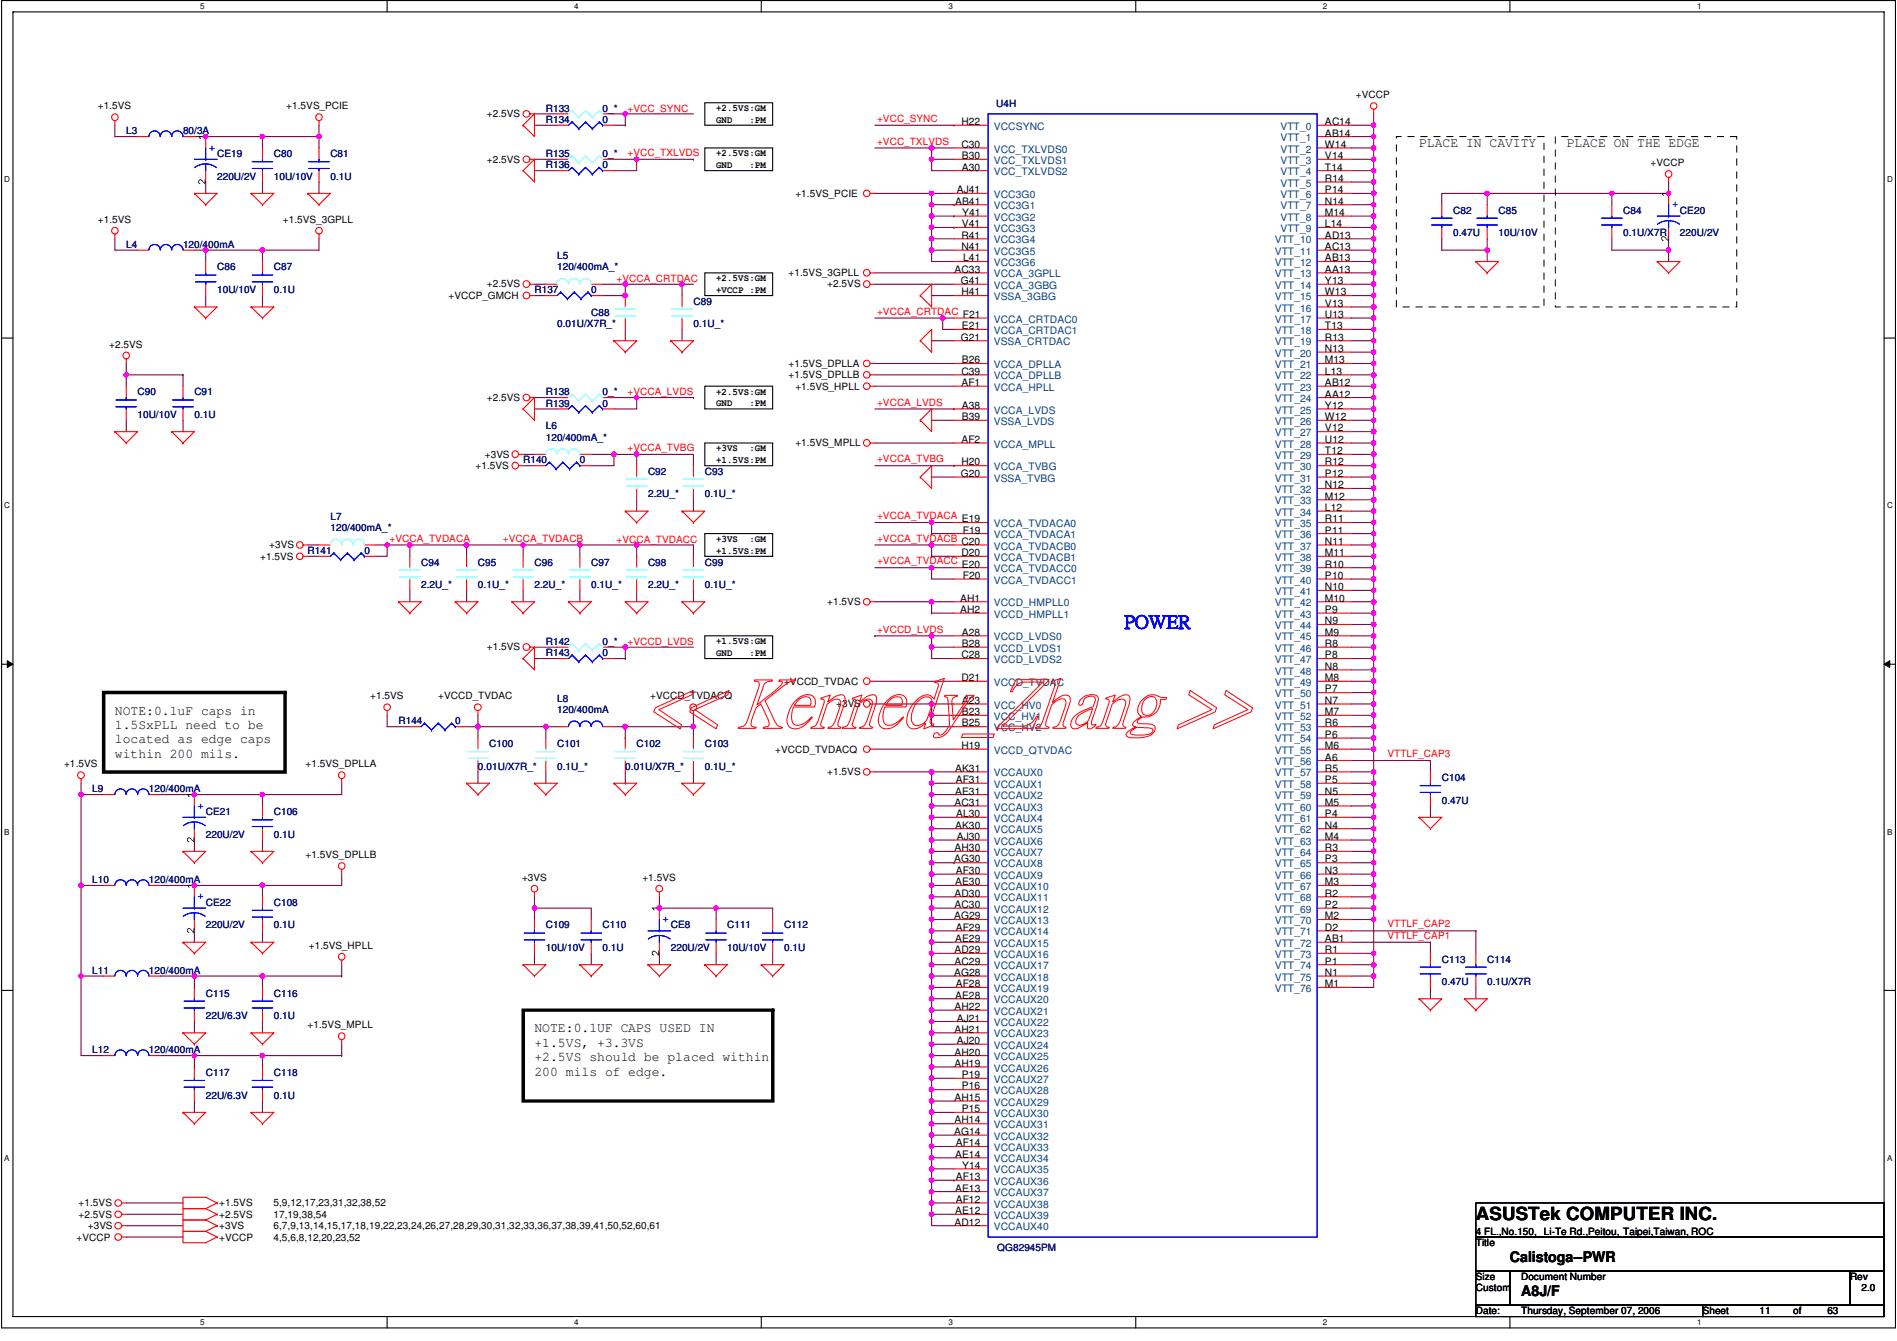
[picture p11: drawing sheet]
<svg xmlns="http://www.w3.org/2000/svg" width="297mm" height="210mm" viewBox="0 0 297 210" stroke-linecap="round" stroke-linejoin="round" font-family="sans-serif">
<defs><g id="words">
<text font-size="2.8" x="231.1" y="191">ASUSTek COMPUTER INC.</text>
<g font-size="2.3">
<text x="236.4" y="197.6">Calistoga--PWR</text>
<text x="238.2" y="202.9">A8J/F</text>
</g>
<g font-size="2.1">
<text x="222.2" y="23.1">PLACE IN CAVITY</text>
<text x="245.3" y="23.1">PLACE ON THE EDGE</text>
<text x="18" y="111.9">NOTE:0.1uF caps in</text>
<text x="18" y="114.1">1.5SxPLL need to be</text>
<text x="18" y="116.4">located as edge caps</text>
<text x="18" y="118.7">within 200 mils.</text>
<text x="83.7" y="161.6">NOTE:0.1UF CAPS USED IN</text>
<text x="83.7" y="163.9">+1.5VS, +3.3VS</text>
<text x="83.7" y="166.1">+2.5VS should be placed within</text>
<text x="83.7" y="168.4">200 mils of edge.</text>
</g>
<g font-size="1.6">
<text x="15.3" y="17.1">+1.5VS</text>
<text x="44.8" y="17.1">+1.5VS_PCIE</text>
<text x="112.1" y="17.4">+2.5VS:GM</text>
<text x="212.3" y="15.4">+VCCP</text>
<text x="76.2" y="18.4">+2.5VS</text>
<text x="112.1" y="19.2">GND</text>
<text x="117.3" y="19.2">:PM</text>
<text x="150.5" y="19.6">H22</text>
<text x="150.5" y="23.2">C30</text>
<text x="207.5" y="19.6">AC14</text>
<text x="207.5" y="21.4">AB14</text>
<text x="207.5" y="23.2">W14</text>
<text x="76.2" y="25.5">+2.5VS</text>
<text x="112.1" y="24.5">+2.5VS:GM</text>
<text x="112.1" y="26.3">GND</text>
<text x="117.3" y="26.3">:PM</text>
<text x="150.6" y="24.9">B30</text>
<text x="150.6" y="26.7">A30</text>
<text x="207.5" y="24.9">V14</text>
<text x="207.5" y="26.7">T14</text>
<text x="207.5" y="28.5">R14</text>
<text x="258.4" y="26">+VCCP</text>
<text x="15.3" y="34.9">+1.5VS</text>
<text x="44.3" y="34.9">+1.5VS_3GPLL</text>
<text x="124.5" y="30.8">+1.5VS_PCIE</text>
<text x="149.6" y="32">AB41</text>
<text x="149.8" y="30.3">AJ41</text>
<text x="150.6" y="35.6">V41</text>
<text x="150.7" y="33.8">Y41</text>
<text x="207.5" y="30.3">P14</text>
<text x="207.5" y="32">N14</text>
<text x="207.5" y="33.8">M14</text>
<text x="207.5" y="35.6">L14</text>
<text x="150.5" y="37.3">R41</text>
<text x="150.5" y="39.1">N41</text>
<text x="150.8" y="40.9">L41</text>
<text x="207.5" y="37.3">AD13</text>
<text x="207.5" y="39.1">AC13</text>
<text x="207.5" y="40.9">AB13</text>
<text x="70.2" y="46.8">+VCCP_GMCH</text>
<text x="76.2" y="45">+2.5VS</text>
<text x="112.1" y="44">+2.5VS:GM</text>
<text x="112.1" y="45.8">+VCCP :PM</text>
<text x="123.5" y="43.2">+1.5VS_3GPLL</text>
<text x="129.5" y="45">+2.5VS</text>
<text x="149.5" y="42.7">AC33</text>
<text x="150.4" y="44.4">G41</text>
<text x="150.5" y="46.2">H41</text>
<text x="207.5" y="42.7">AA13</text>
<text x="207.5" y="44.4">Y13</text>
<text x="207.5" y="46.2">W13</text>
<text x="150.4" y="53.3">G21</text>
<text x="150.6" y="51.6">E21</text>
<text x="150.7" y="49.8">F21</text>
<text x="207.5" y="48">V13</text>
<text x="207.5" y="49.8">U13</text>
<text x="207.5" y="51.6">T13</text>
<text x="207.5" y="53.3">R13</text>
<text x="17.1" y="54.4">+2.5VS</text>
<text x="123.5" y="59.2">+1.5VS_DPLLB</text>
<text x="123.5" y="57.4">+1.5VS_DPLLA</text>
<text x="150.5" y="58.7">C39</text>
<text x="150.6" y="56.9">B26</text>
<text x="207.5" y="55.1">N13</text>
<text x="207.5" y="56.9">M13</text>
<text x="207.5" y="58.7">L13</text>
<text x="76.2" y="62.8">+2.5VS</text>
<text x="112.1" y="61.8">+2.5VS:GM</text>
<text x="112.1" y="63.6">GND</text>
<text x="117.3" y="63.6">:PM</text>
<text x="124.5" y="61">+1.5VS_HPLL</text>
<text x="150.5" y="60.5">AF1</text>
<text x="150.6" y="64">A38</text>
<text x="150.6" y="65.8">B39</text>
<text x="207.5" y="60.5">AB12</text>
<text x="207.5" y="62.2">AA12</text>
<text x="207.5" y="64">Y12</text>
<text x="207.5" y="65.8">W12</text>
<text x="75.9" y="71.6">+3VS</text>
<text x="112.1" y="70.7">+3VS</text>
<text x="117.3" y="70.7">:GM</text>
<text x="124.5" y="69.8">+1.5VS_MPLL</text>
<text x="150.5" y="69.3">AF2</text>
<text x="207.5" y="67.5">V12</text>
<text x="207.5" y="69.3">U12</text>
<text x="207.5" y="71.1">T12</text>
<text x="74.5" y="73.4">+1.5VS</text>
<text x="112.1" y="72.4">+1.5VS:PM</text>
<text x="150.4" y="74.6">G20</text>
<text x="150.5" y="72.9">H20</text>
<text x="207.5" y="72.9">R12</text>
<text x="207.5" y="74.6">P12</text>
<text x="207.5" y="76.4">N12</text>
<text x="150.6" y="81.7">E19</text>
<text x="150.7" y="83.5">F19</text>
<text x="207.5" y="78.2">M12</text>
<text x="207.5" y="80">L12</text>
<text x="207.5" y="81.7">R11</text>
<text x="207.5" y="83.5">P11</text>
<text x="40.7" y="87.6">+1.5VS</text>
<text x="42.2" y="85.9">+3VS</text>
<text x="112.1" y="84.8">+3VS</text>
<text x="112.1" y="86.7">+1.5VS:PM</text>
<text x="117.3" y="84.8">:GM</text>
<text x="150.5" y="85.3">C20</text>
<text x="150.5" y="87.1">D20</text>
<text x="150.6" y="88.9">E20</text>
<text x="207.5" y="85.3">N11</text>
<text x="207.5" y="87.1">M11</text>
<text x="207.5" y="88.9">R10</text>
<text x="129.5" y="94.7">+1.5VS</text>
<text x="150.4" y="94.2">AH1</text>
<text x="150.4" y="96">AH2</text>
<text x="150.7" y="90.6">F20</text>
<text x="207.5" y="90.6">P10</text>
<text x="207.5" y="92.4">N10</text>
<text x="207.5" y="94.2">M10</text>
<text x="207.5" y="96">P9</text>
<text x="76.2" y="101.8">+1.5VS</text>
<text x="112.1" y="100.8">+1.5VS:GM</text>
<text x="150.6" y="99.5">A28</text>
<text x="150.6" y="101.3">B28</text>
<text x="207.5" y="97.7">N9</text>
<text x="207.5" y="99.5">M9</text>
<text x="207.5" y="101.3">R8</text>
<text x="112.1" y="102.6">GND</text>
<text x="117.3" y="102.6">:PM</text>
<text x="122.8" y="107.1">+VCCD_TVDAC</text>
<text x="150.5" y="103">C28</text>
<text x="150.5" y="106.6">D21</text>
<text x="207.5" y="103">P8</text>
<text x="207.5" y="104.8">N8</text>
<text x="207.5" y="106.6">M8</text>
<text x="58" y="109.5">+1.5VS</text>
<text x="68.6" y="109.5">+VCCD_TVDAC</text>
<text x="101.8" y="109.5">+VCCD_TVDACQ</text>
<text x="130.9" y="110.7">+3VS</text>
<text x="150.6" y="110.2">A23</text>
<text x="150.6" y="111.9">B23</text>
<text x="150.6" y="113.7">B25</text>
<text x="207.5" y="108.4">P7</text>
<text x="207.5" y="110.2">N7</text>
<text x="207.5" y="111.9">M7</text>
<text x="207.5" y="113.7">R6</text>
<text x="121.4" y="117.8">+VCCD_TVDACQ</text>
<text x="150.5" y="117.3">H19</text>
<text x="207.5" y="115.5">P6</text>
<text x="207.5" y="117.3">M6</text>
<text x="207.5" y="119">A6</text>
<text x="10" y="120.1">+1.5VS</text>
<text x="47.8" y="120.1">+1.5VS_DPLLA</text>
<text x="129.5" y="121.4">+1.5VS</text>
<text x="149.6" y="120.8">AK31</text>
<text x="149.6" y="124.4">AE31</text>
<text x="149.6" y="122.6">AF31</text>
<text x="207.5" y="120.8">R5</text>
<text x="207.5" y="122.6">P5</text>
<text x="207.5" y="124.4">N5</text>
<text x="149.5" y="126.2">AC31</text>
<text x="149.6" y="129.7">AK30</text>
<text x="149.7" y="127.9">AL30</text>
<text x="149.8" y="131.5">AJ30</text>
<text x="207.5" y="126.2">M5</text>
<text x="207.5" y="127.9">P4</text>
<text x="207.5" y="129.7">N4</text>
<text x="207.5" y="131.5">M4</text>
<text x="47.8" y="134.3">+1.5VS_DPLLB</text>
<text x="81.7" y="137.9">+3VS</text>
<text x="100.6" y="137.9">+1.5VS</text>
<text x="149.4" y="135">AG30</text>
<text x="149.5" y="133.2">AH30</text>
<text x="149.6" y="136.8">AF30</text>
<text x="207.5" y="133.2">R3</text>
<text x="207.5" y="135">P3</text>
<text x="207.5" y="136.8">N3</text>
<text x="149.4" y="143.9">AG29</text>
<text x="149.5" y="140.3">AD30</text>
<text x="149.5" y="142.1">AC30</text>
<text x="149.6" y="138.6">AE30</text>
<text x="207.5" y="138.6">M3</text>
<text x="207.5" y="140.3">R2</text>
<text x="207.5" y="142.1">P2</text>
<text x="207.5" y="143.9">M2</text>
<text x="48.3" y="148.5">+1.5VS_HPLL</text>
<text x="149.5" y="149.2">AD29</text>
<text x="149.6" y="147.4">AE29</text>
<text x="149.6" y="145.7">AF29</text>
<text x="207.5" y="145.7">D2</text>
<text x="207.5" y="147.4">AB1</text>
<text x="207.5" y="149.2">R1</text>
<text x="149.4" y="152.8">AG28</text>
<text x="149.5" y="151">AC29</text>
<text x="149.6" y="154.6">AF28</text>
<text x="207.5" y="151">P1</text>
<text x="207.5" y="152.8">N1</text>
<text x="207.5" y="154.6">M1</text>
<text x="48.2" y="161">+1.5VS_MPLL</text>
<text x="149.5" y="158.1">AH22</text>
<text x="149.5" y="161.7">AH21</text>
<text x="149.6" y="156.3">AE28</text>
<text x="149.8" y="159.9">AJ21</text>
<text x="149.5" y="165.2">AH20</text>
<text x="149.5" y="167">AH19</text>
<text x="149.8" y="163.4">AJ20</text>
<text x="149.5" y="172.3">AH15</text>
<text x="150.6" y="168.7">P19</text>
<text x="150.6" y="170.5">P16</text>
<text x="149.4" y="177.6">AG14</text>
<text x="149.5" y="175.9">AH14</text>
<text x="149.6" y="179.4">AF14</text>
<text x="150.6" y="174.1">P15</text>
<text x="149.6" y="181.2">AE14</text>
<text x="149.6" y="184.7">AF13</text>
<text x="150.7" y="183">Y14</text>
<text x="12.3" y="188.8">+1.5VS</text>
<text x="12.3" y="190.6">+2.5VS</text>
<text x="34.3" y="190.6">+2.5VS</text>
<text x="34.3" y="188.8">+1.5VS</text>
<text x="42.8" y="190.6">17,19,38,54</text>
<text x="42.8" y="188.8">5,9,12,17,23,31,32,38,52</text>
<text x="149.5" y="191.9">AD12</text>
<text x="149.6" y="186.5">AE13</text>
<text x="149.6" y="190.1">AE12</text>
<text x="149.6" y="188.3">AF12</text>
<text x="12" y="194.2">+VCCP</text>
<text x="13.8" y="192.4">+3VS</text>
<text x="34.3" y="194.2">+VCCP</text>
<text x="34.3" y="192.4">+3VS</text>
<text x="42.8" y="194.2">4,5,6,8,12,20,23,52</text>
<text x="42.8" y="192.4">6,7,9,13,14,15,17,18,19,22,23,24,26,27,28,29,30,31,32,33,36,37,38,39,41,50,52,60,61</text>
<text x="231.1" y="195.1">Title</text>
<text x="231.1" y="193.3">4 FL.,No.150, Li-Te Rd.,Peitou, Taipei,Taiwan, ROC</text>
<text x="231.1" y="200.4">Size</text>
<text x="231.1" y="202.1">Custom</text>
<text x="238.2" y="200.4">Document Number</text>
<text x="289.7" y="200.4">Rev</text>
<text x="291.5" y="202.1">2.0</text>
<text x="231.1" y="205.7">Date:</text>
<text x="238.2" y="205.7">Thursday, September 07, 2006</text>
<text x="266.6" y="205.7">Sheet</text>
<text x="275.5" y="205.7">11</text>
<text x="280.8" y="205.7">of</text>
<text x="286.2" y="205.7">63</text>
</g>
<g font-size="1.6" fill="#000080">
<text x="85.5" y="17.5">R133</text>
<text x="94.4" y="17.5">0_*</text>
<text x="156" y="16.8">U4H</text>
<text x="19.8" y="21">L3</text>
<text x="28.7" y="21">80/3A</text>
<text x="85.5" y="19.3">R134</text>
<text x="94.4" y="19.3">0</text>
<text x="34" y="24.6">CE19</text>
<text x="34" y="28.2">220U/2V</text>
<text x="42.9" y="24.6">C80</text>
<text x="42.9" y="28.2">10U/10V</text>
<text x="51.7" y="24.6">C81</text>
<text x="51.7" y="28.2">0.1U</text>
<text x="85.5" y="26.4">R136</text>
<text x="85.5" y="24.6">R135</text>
<text x="94.4" y="26.4">0</text>
<text x="94.4" y="24.6">0_*</text>
<text x="227.5" y="33.4">C82</text>
<text x="234.7" y="33.4">C85</text>
<text x="254.2" y="33.4">C84</text>
<text x="263.1" y="33.4">CE20</text>
<text x="19.8" y="38.8">L4</text>
<text x="28.7" y="38.8">120/400mA</text>
<text x="87.2" y="40.6">L5</text>
<text x="227.5" y="37">0.47U</text>
<text x="234.7" y="37">10U/10V</text>
<text x="254.2" y="37">0.1U/X7R</text>
<text x="263.1" y="37">220U/2V</text>
<text x="34" y="42.3">C86</text>
<text x="34" y="45.9">10U/10V</text>
<text x="42.9" y="42.3">C87</text>
<text x="42.9" y="45.9">0.1U</text>
<text x="83.7" y="45.9">R137</text>
<text x="87.2" y="42.3">120/400mA_*</text>
<text x="92.6" y="45.9">0</text>
<text x="108.6" y="47.7">C89</text>
<text x="87.2" y="51.2">0.01U/X7R_*</text>
<text x="92.6" y="49.4">C88</text>
<text x="108.6" y="51.2">0.1U_*</text>
<text x="21.5" y="61.9">C90</text>
<text x="21.5" y="65.4">10U/10V</text>
<text x="30.4" y="61.9">C91</text>
<text x="30.4" y="65.4">0.1U</text>
<text x="85.5" y="63.7">R139</text>
<text x="85.5" y="61.9">R138</text>
<text x="94.4" y="63.7">0</text>
<text x="94.4" y="61.9">0_*</text>
<text x="85.5" y="67.2">L6</text>
<text x="85.5" y="69">120/400mA_*</text>
<text x="81.9" y="72.5">R140</text>
<text x="90.8" y="72.5">0</text>
<text x="101.5" y="74.3">C92</text>
<text x="101.5" y="77.9">2.2U_*</text>
<text x="110.4" y="74.3">C93</text>
<text x="110.4" y="77.9">0.1U_*</text>
<text x="51.7" y="81.4">L7</text>
<text x="51.7" y="83.2">120/400mA_*</text>
<text x="48.2" y="86.7">R141</text>
<text x="57.1" y="86.7">0</text>
<text x="66" y="88.5">C94</text>
<text x="74.8" y="88.5">C95</text>
<text x="83.7" y="88.5">C96</text>
<text x="92.6" y="88.5">C97</text>
<text x="101.5" y="88.5">C98</text>
<text x="110.4" y="88.5">C99</text>
<text x="66" y="92.1">2.2U_*</text>
<text x="74.8" y="92.1">0.1U_*</text>
<text x="83.7" y="92.1">2.2U_*</text>
<text x="92.6" y="92.1">0.1U_*</text>
<text x="101.5" y="92.1">2.2U_*</text>
<text x="110.4" y="92.1">0.1U_*</text>
<text x="85.5" y="100.9">R142</text>
<text x="94.4" y="100.9">0_*</text>
<text x="85.5" y="102.7">R143</text>
<text x="94.4" y="102.7">0</text>
<text x="62.4" y="113.4">R144</text>
<text x="71.3" y="113.4">0</text>
<text x="87.2" y="109.8">L8</text>
<text x="87.2" y="111.6">120/400mA</text>
<text x="76.6" y="116.9">C100</text>
<text x="87.2" y="116.9">C101</text>
<text x="99.7" y="116.9">C102</text>
<text x="110.4" y="116.9">C103</text>
<text x="14.4" y="124">L9</text>
<text x="23.3" y="124">120/400mA</text>
<text x="74.8" y="120.5">0.01U/X7R_*</text>
<text x="87.2" y="120.5">0.1U_*</text>
<text x="97.9" y="120.5">0.01U/X7R_*</text>
<text x="110.4" y="120.5">0.1U_*</text>
<text x="225.8" y="122.3">C104</text>
<text x="225.8" y="125.8">0.47U</text>
<text x="32.2" y="127.6">CE21</text>
<text x="32.2" y="131.1">220U/2V</text>
<text x="42.9" y="127.6">C106</text>
<text x="42.9" y="131.1">0.1U</text>
<text x="14.4" y="138.2">L10</text>
<text x="23.3" y="138.2">120/400mA</text>
<text x="32.2" y="141.8">CE22</text>
<text x="42.9" y="141.8">C108</text>
<text x="32.2" y="145.3">220U/2V</text>
<text x="42.9" y="145.3">0.1U</text>
<text x="85.5" y="145.3">C109</text>
<text x="85.5" y="148.9">10U/10V</text>
<text x="94.4" y="145.3">C110</text>
<text x="94.4" y="148.9">0.1U</text>
<text x="105" y="145.3">CE8</text>
<text x="105" y="148.9">220U/2V</text>
<text x="113.9" y="145.3">C111</text>
<text x="113.9" y="148.9">10U/10V</text>
<text x="122.8" y="145.3">C112</text>
<text x="122.8" y="148.9">0.1U</text>
<text x="14.4" y="152.4">L11</text>
<text x="23.3" y="152.4">120/400mA</text>
<text x="32.2" y="156">C115</text>
<text x="42.9" y="156">C116</text>
<text x="225.8" y="150.7">C113</text>
<text x="225.8" y="154.2">0.47U</text>
<text x="232.9" y="150.7">C114</text>
<text x="232.9" y="154.2">0.1U/X7R</text>
<text x="32.2" y="159.6">22U/6.3V</text>
<text x="42.9" y="159.6">0.1U</text>
<text x="14.4" y="164.9">L12</text>
<text x="23.3" y="164.9">120/400mA</text>
<text x="32.2" y="168.4">C117</text>
<text x="32.2" y="172">22U/6.3V</text>
<text x="42.9" y="168.4">C118</text>
<text x="42.9" y="172">0.1U</text>
<text x="156.2" y="195.8">QG82945PM</text>
</g>
<g font-size="1.6" fill="#f00">
<text x="98.3" y="17.5">+VCC_SYNC</text>
<text x="137.3" y="22.6">+VCC_TXLVDS</text>
<text x="137.3" y="19.1">+VCC_SYNC</text>
<text x="98.3" y="24.4">+VCC_TXLVDS</text>
<text x="96.5" y="44.1">+VCCA_CRTDAC</text>
<text x="137.3" y="49.3">+VCCA_CRTDAC</text>
<text x="98.3" y="61.9">+VCCA_LVDS</text>
<text x="137.3" y="63.5">+VCCA_LVDS</text>
<text x="98.3" y="70.6">+VCCA_TVBG</text>
<text x="137.3" y="72.3">+VCCA_TVBG</text>
<text x="137.3" y="81.2">+VCCA_TVDACA</text>
<text x="61" y="84.8">+VCCA_TVDACA</text>
<text x="78.7" y="84.8">+VCCA_TVDACB</text>
<text x="96.5" y="85">+VCCA_TVDACC</text>
<text x="137.3" y="88.3">+VCCA_TVDACC</text>
<text x="137.3" y="84.8">+VCCA_TVDACB</text>
<text x="98.3" y="100.9">+VCCD_LVDS</text>
<text x="137.3" y="99">+VCCD_LVDS</text>
<text x="217.3" y="118.5">VTTLF_CAP3</text>
<text x="217.3" y="145.2">VTTLF_CAP2</text>
<text x="217.3" y="146.9">VTTLF_CAP1</text>
</g>
<g font-size="1.6" fill="#00f">
<text x="32.7" y="23.6">+</text>
<text x="261.8" y="32.5">+</text>
<text x="30.9" y="126.6">+</text>
<text x="30.9" y="140.8">+</text>
<text x="103.8" y="144.3">+</text>
</g>
<g font-size="1.6" fill="#004080">
<text x="155.6" y="20.3">VCCSYNC</text>
<text x="155.6" y="23.9">VCC_TXLVDS0</text>
<text x="200.5" y="20.3">VTT_0</text>
<text x="200.5" y="22.1">VTT_1</text>
<text x="200.5" y="23.9">VTT_2</text>
<text x="155.6" y="25.7">VCC_TXLVDS1</text>
<text x="155.6" y="27.4">VCC_TXLVDS2</text>
<text x="200.5" y="25.7">VTT_3</text>
<text x="200.5" y="27.4">VTT_4</text>
<text x="200.5" y="29.2">VTT_5</text>
<text x="155.6" y="31">VCC3G0</text>
<text x="155.6" y="32.8">VCC3G1</text>
<text x="155.6" y="34.5">VCC3G2</text>
<text x="200.5" y="31">VTT_6</text>
<text x="200.5" y="32.8">VTT_7</text>
<text x="200.5" y="34.5">VTT_8</text>
<text x="155.6" y="36.3">VCC3G3</text>
<text x="155.6" y="38.1">VCC3G4</text>
<text x="155.6" y="39.9">VCC3G5</text>
<text x="155.6" y="41.7">VCC3G6</text>
<text x="199.6" y="38.1">VTT_10</text>
<text x="199.6" y="39.9">VTT_11</text>
<text x="199.6" y="41.7">VTT_12</text>
<text x="200.5" y="36.3">VTT_9</text>
<text x="155.6" y="43.4">VCCA_3GPLL</text>
<text x="155.6" y="45.2">VCCA_3GBG</text>
<text x="155.6" y="47">VSSA_3GBG</text>
<text x="199.6" y="43.4">VTT_13</text>
<text x="199.6" y="45.2">VTT_14</text>
<text x="199.6" y="47">VTT_15</text>
<text x="155.6" y="50.5">VCCA_CRTDAC0</text>
<text x="155.6" y="52.3">VCCA_CRTDAC1</text>
<text x="199.6" y="48.8">VTT_16</text>
<text x="199.6" y="50.5">VTT_17</text>
<text x="199.6" y="52.3">VTT_18</text>
<text x="155.6" y="54.1">VSSA_CRTDAC</text>
<text x="155.6" y="57.6">VCCA_DPLLA</text>
<text x="155.6" y="59.4">VCCA_DPLLB</text>
<text x="199.6" y="54.1">VTT_19</text>
<text x="199.6" y="55.8">VTT_20</text>
<text x="199.6" y="57.6">VTT_21</text>
<text x="199.6" y="59.4">VTT_22</text>
<text x="155.6" y="61.2">VCCA_HPLL</text>
<text x="155.6" y="64.7">VCCA_LVDS</text>
<text x="199.6" y="61.2">VTT_23</text>
<text x="199.6" y="62.9">VTT_24</text>
<text x="199.6" y="64.7">VTT_25</text>
<text x="155.6" y="66.5">VSSA_LVDS</text>
<text x="155.6" y="70.1">VCCA_MPLL</text>
<text x="199.6" y="66.5">VTT_26</text>
<text x="199.6" y="68.3">VTT_27</text>
<text x="199.6" y="70.1">VTT_28</text>
<text x="199.6" y="71.8">VTT_29</text>
<text x="155.6" y="73.6">VCCA_TVBG</text>
<text x="155.6" y="75.4">VSSA_TVBG</text>
<text x="199.6" y="73.6">VTT_30</text>
<text x="199.6" y="75.4">VTT_31</text>
<text x="199.6" y="77.2">VTT_32</text>
<text x="155.6" y="82.5">VCCA_TVDACA0</text>
<text x="199.6" y="79">VTT_33</text>
<text x="199.6" y="80.7">VTT_34</text>
<text x="199.6" y="82.5">VTT_35</text>
<text x="155.6" y="84.2">VCCA_TVDACA1</text>
<text x="155.6" y="86">VCCA_TVDACB0</text>
<text x="155.6" y="87.8">VCCA_TVDACB1</text>
<text x="155.6" y="89.6">VCCA_TVDACC0</text>
<text x="199.6" y="84.2">VTT_36</text>
<text x="199.6" y="86">VTT_37</text>
<text x="199.6" y="87.8">VTT_38</text>
<text x="199.6" y="89.6">VTT_39</text>
<text x="155.6" y="91.4">VCCA_TVDACC1</text>
<text x="155.6" y="94.9">VCCD_HMPLL0</text>
<text x="199.6" y="91.4">VTT_40</text>
<text x="199.6" y="93.1">VTT_41</text>
<text x="199.6" y="94.9">VTT_42</text>
<text x="155.6" y="96.7">VCCD_HMPLL1</text>
<text x="155.6" y="100.2">VCCD_LVDS0</text>
<text x="199.6" y="96.7">VTT_43</text>
<text x="199.6" y="98.5">VTT_44</text>
<text x="199.6" y="100.2">VTT_45</text>
<text x="155.6" y="102">VCCD_LVDS1</text>
<text x="155.6" y="103.8">VCCD_LVDS2</text>
<text x="155.6" y="107.4">VCCD_TVDAC</text>
<text x="199.6" y="102">VTT_46</text>
<text x="199.6" y="103.8">VTT_47</text>
<text x="199.6" y="105.6">VTT_48</text>
<text x="199.6" y="107.4">VTT_49</text>
<text x="155.6" y="110.9">VCC_HV0</text>
<text x="155.6" y="112.7">VCC_HV1</text>
<text x="199.6" y="109.1">VTT_50</text>
<text x="199.6" y="110.9">VTT_51</text>
<text x="199.6" y="112.7">VTT_52</text>
<text x="155.6" y="114.5">VCC_HV2</text>
<text x="155.6" y="118">VCCD_QTVDAC</text>
<text x="199.6" y="114.5">VTT_53</text>
<text x="199.6" y="116.2">VTT_54</text>
<text x="199.6" y="118">VTT_55</text>
<text x="199.6" y="119.8">VTT_56</text>
<text x="155.6" y="121.5">VCCAUX0</text>
<text x="155.6" y="123.3">VCCAUX1</text>
<text x="155.6" y="125.1">VCCAUX2</text>
<text x="199.6" y="121.5">VTT_57</text>
<text x="199.6" y="123.3">VTT_58</text>
<text x="199.6" y="125.1">VTT_59</text>
<text x="155.6" y="126.9">VCCAUX3</text>
<text x="155.6" y="128.7">VCCAUX4</text>
<text x="155.6" y="130.4">VCCAUX5</text>
<text x="199.6" y="126.9">VTT_60</text>
<text x="199.6" y="128.7">VTT_61</text>
<text x="199.6" y="130.4">VTT_62</text>
<text x="155.6" y="132.2">VCCAUX6</text>
<text x="155.6" y="134">VCCAUX7</text>
<text x="155.6" y="135.8">VCCAUX8</text>
<text x="155.6" y="137.5">VCCAUX9</text>
<text x="199.6" y="132.2">VTT_63</text>
<text x="199.6" y="134">VTT_64</text>
<text x="199.6" y="135.8">VTT_65</text>
<text x="199.6" y="137.5">VTT_66</text>
<text x="155.6" y="139.3">VCCAUX10</text>
<text x="155.6" y="141.1">VCCAUX11</text>
<text x="155.6" y="142.9">VCCAUX12</text>
<text x="199.6" y="139.3">VTT_67</text>
<text x="199.6" y="141.1">VTT_68</text>
<text x="199.6" y="142.9">VTT_69</text>
<text x="155.6" y="144.7">VCCAUX13</text>
<text x="155.6" y="146.4">VCCAUX14</text>
<text x="155.6" y="148.2">VCCAUX15</text>
<text x="155.6" y="149.9">VCCAUX16</text>
<text x="199.6" y="144.7">VTT_70</text>
<text x="199.6" y="146.4">VTT_71</text>
<text x="199.6" y="148.2">VTT_72</text>
<text x="199.6" y="149.9">VTT_73</text>
<text x="155.6" y="151.7">VCCAUX17</text>
<text x="155.6" y="153.5">VCCAUX18</text>
<text x="155.6" y="155.3">VCCAUX19</text>
<text x="199.6" y="151.7">VTT_74</text>
<text x="199.6" y="153.5">VTT_75</text>
<text x="199.6" y="155.3">VTT_76</text>
<text x="155.6" y="157.1">VCCAUX20</text>
<text x="155.6" y="158.8">VCCAUX21</text>
<text x="155.6" y="160.6">VCCAUX22</text>
<text x="155.6" y="162.4">VCCAUX23</text>
<text x="155.6" y="164.2">VCCAUX24</text>
<text x="155.6" y="165.9">VCCAUX25</text>
<text x="155.6" y="167.7">VCCAUX26</text>
<text x="155.6" y="169.5">VCCAUX27</text>
<text x="155.6" y="171.3">VCCAUX28</text>
<text x="155.6" y="173.1">VCCAUX29</text>
<text x="155.6" y="174.8">VCCAUX30</text>
<text x="155.6" y="176.6">VCCAUX31</text>
<text x="155.6" y="178.4">VCCAUX32</text>
<text x="155.6" y="180.2">VCCAUX33</text>
<text x="155.6" y="181.9">VCCAUX34</text>
<text x="155.6" y="183.7">VCCAUX35</text>
<text x="155.6" y="185.5">VCCAUX36</text>
<text x="155.6" y="187.2">VCCAUX37</text>
<text x="155.6" y="189">VCCAUX38</text>
<text x="155.6" y="190.8">VCCAUX39</text>
<text x="155.6" y="192.6">VCCAUX40</text>
</g>
<g font-size="1.3">
<text x="31.3" y="1.4">5</text>
<text x="89.9" y="1.4">4</text>
<text x="148.5" y="1.4">3</text>
<text x="207.1" y="1.4">2</text>
<text x="265.7" y="1.4">1</text>
<text x=".7" y="28.5">D</text>
<text x="295.5" y="28.5">D</text>
<text x=".7" y="79.6">C</text>
<text x="295.5" y="79.6">C</text>
<text x=".7" y="130.6">B</text>
<text x="295.5" y="130.6">B</text>
<text x=".7" y="181.7">A</text>
<text x="295.5" y="181.7">A</text>
<text x="31.3" y="207.4">5</text>
<text x="89.9" y="207.4">4</text>
<text x="148.5" y="207.4">3</text>
<text x="207.1" y="207.4">2</text>
<text x="265.7" y="207.4">1</text>
</g>
</g></defs>
<path d="M.3 .1h296.5v207.8h-296.5zM2 1.9h293v204.2h-293z" fill="none" stroke="#000" stroke-width=".17"/>
<g fill="#fff">
<path d="M31.3 .3h.7v1.4h-.7z"/>
<path d="M31.3 206.2h.7v1.5h-.7z"/>
</g>
<path d="M60.6 .1v1.8M60.6 206.1v1.8" fill="none" stroke="#000" stroke-width=".17"/>
<g fill="#fff">
<path d="M89.9 .3h.7v1.4h-.7z"/>
<path d="M89.9 206.2h.7v1.5h-.7z"/>
</g>
<path d="M119.2 .1v1.8M119.2 206.1v1.8" fill="none" stroke="#000" stroke-width=".17"/>
<g fill="#fff">
<path d="M148.5 .3h.7v1.4h-.7z"/>
<path d="M148.5 206.2h.7v1.5h-.7z"/>
</g>
<path d="M177.8 .1v1.8M177.8 206.1v1.8" fill="none" stroke="#000" stroke-width=".17"/>
<g fill="#fff">
<path d="M207.1 .3h.8v1.4h-.8z"/>
<path d="M207.1 206.2h.8v1.5h-.8z"/>
</g>
<path d="M236.4 .1v1.8M236.4 206.1v1.8" fill="none" stroke="#000" stroke-width=".17"/>
<g fill="#fff">
<path d="M265.7 .3h.7v1.4h-.7z"/>
<path d="M265.7 206.2h.7v1.5h-.7z"/>
<path d="M.7 27.3h.9v1.5h-.9z"/>
<path d="M295.4 27.3h1v1.5h-1z"/>
<path d="M.7 78.4h.9v1.5h-.9z"/>
<path d="M295.4 78.4h1v1.5h-1z"/>
</g>
<path d="M.3 52.9h1.7M295 52.9h1.8" fill="none" stroke="#000" stroke-width=".17"/>
<g fill="#fff">
<path d="M.7 129.5h.9v1.4h-.9z"/>
<path d="M295.4 129.5h.9v1.4h-.9z"/>
</g>
<path d="M.3 104h1.7M295 104h1.8" fill="none" stroke="#000" stroke-width=".17"/>
<path d="M1.1 103.4l.9 .6-.9 .5zM295 104l.9-.6v1.1z" fill="#000"/>
<path d="M1.1 103.4l.9 .6-.9 .5zM295 104l.9-.6v1.1z" fill="none" stroke="#000" stroke-width=".16"/>
<g fill="#fff">
<path d="M.6 180.5h1v1.5h-1z"/>
<path d="M295.4 180.5h.9v1.5h-.9z"/>
</g>
<path d="M.3 155h1.7M295 155h1.8" fill="none" stroke="#000" stroke-width=".17"/>
<path d="M215.1 64h.1M215.1 62.2v1.8" fill="none" stroke="#800040" stroke-width=".17"/>
<circle cx="215.1" cy="64" r=".34" fill="#f0f"/>
<circle cx="215.1" cy="64" r=".34" fill="none" stroke="#f0f" stroke-width=".17"/>
<path d="M215.1 78.2v1.8M215.1 88.9h.1M215.1 87.1v1.8" fill="none" stroke="#800040" stroke-width=".17"/>
<circle cx="215.1" cy="88.9" r=".34" fill="#f0f"/>
<circle cx="215.1" cy="88.9" r=".34" fill="none" stroke="#f0f" stroke-width=".17"/>
<path d="M99.7 62.2v1.8M137 81.8h8.9M145.9 81.8h.1M145.9 143.9h.1M145.9 142.2v1.7" fill="none" stroke="#800040" stroke-width=".17"/>
<circle cx="145.9" cy="143.9" r=".36" fill="#f0f"/>
<circle cx="145.9" cy="143.9" r=".36" fill="none" stroke="#f0f" stroke-width=".17"/>
<path d="M41.1 165.2h12.4M53.5 165.2h.1" fill="none" stroke="#800040" stroke-width=".17"/>
<circle cx="41.1" cy="165.2" r=".35" fill="#f0f"/>
<circle cx="41.1" cy="165.2" r=".35" fill="none" stroke="#f0f" stroke-width=".17"/>
<path d="M145.9 190.1h.1M145.9 188.3v1.8" fill="none" stroke="#800040" stroke-width=".17"/>
<circle cx="145.9" cy="190.1" r=".35" fill="#f0f"/>
<circle cx="145.9" cy="190.1" r=".35" fill="none" stroke="#f0f" stroke-width=".17"/>
<path d="M145.9 138.6v1.8M145.9 140.4h.1" fill="none" stroke="#800040" stroke-width=".17"/>
<circle cx="145.9" cy="140.4" r=".36" fill="#f0f"/>
<circle cx="145.9" cy="140.4" r=".36" fill="none" stroke="#f0f" stroke-width=".17"/>
<path d="M137 120.8h8.9M103.2 142.2h8.9M112.1 142.2h.1" fill="none" stroke="#800040" stroke-width=".17"/>
<circle cx="103.2" cy="142.1" r=".36" fill="#f0f"/>
<circle cx="103.2" cy="142.1" r=".36" fill="none" stroke="#f0f" stroke-width=".17"/>
<circle cx="112.1" cy="142.1" r=".36" fill="#f0f"/>
<circle cx="112.1" cy="142.1" r=".36" fill="none" stroke="#f0f" stroke-width=".17"/>
<path d="M18 21.4h3.5M81.9 71.1h1.8M108.6 71.1v1.8M48.2 87.1h1.7M211.6 96h3.5M215.1 96h.1M211.6 124.4h3.5M83.7 149.2v1.8M211.6 145.7h19.5M231.1 145.7h.1" fill="none" stroke="#800040" stroke-width=".17"/>
<circle cx="215.1" cy="96" r=".34" fill="#f0f"/>
<circle cx="215.1" cy="96" r=".34" fill="none" stroke="#f0f" stroke-width=".17"/>
<path d="M211.6 71.1h3.5M215.1 71.1h.1" fill="none" stroke="#800040" stroke-width=".17"/>
<circle cx="215.1" cy="71.1" r=".35" fill="#f0f"/>
<circle cx="215.1" cy="71.1" r=".35" fill="none" stroke="#f0f" stroke-width=".17"/>
<path d="M211.6 49.8h3.5M215.1 49.8h.1" fill="none" stroke="#800040" stroke-width=".17"/>
<circle cx="215.1" cy="49.8" r=".34" fill="#f0f"/>
<circle cx="215.1" cy="49.8" r=".34" fill="none" stroke="#f0f" stroke-width=".17"/>
<path d="M211.6 28.5h3.5M211.6 23.2h3.5M211.6 42.7h3.5M145.9 138.6h3.5M145.9 135h3.5M149.4 135h.1M145.9 158.1h3.5M145.9 181.2h3.5" fill="none" stroke="#800040" stroke-width=".17"/>
<circle cx="145.9" cy="135" r=".36" fill="#f0f"/>
<circle cx="145.9" cy="135" r=".36" fill="none" stroke="#f0f" stroke-width=".17"/>
<path d="M137 106.6h12.4M215.1 133.3h.1M215.1 131.5v1.8M231.1 145.7v3.5" fill="none" stroke="#800040" stroke-width=".17"/>
<circle cx="215.1" cy="133.2" r=".35" fill="#f0f"/>
<circle cx="215.1" cy="133.2" r=".35" fill="none" stroke="#f0f" stroke-width=".17"/>
<path d="M215.1 149.2h.1M215.1 143.9v5.3" fill="none" stroke="#800040" stroke-width=".17"/>
<circle cx="215.1" cy="149.2" r=".34" fill="#f0f"/>
<circle cx="215.1" cy="149.2" r=".34" fill="none" stroke="#f0f" stroke-width=".17"/>
<path d="M225.8 30.3h7.1M232.9 30.3h.1" fill="none" stroke="#800040" stroke-width=".17"/>
<circle cx="232.9" cy="30.3" r=".35" fill="#f0f"/>
<circle cx="232.9" cy="30.3" r=".35" fill="none" stroke="#f0f" stroke-width=".17"/>
<path d="M215.1 122.6h.1M215.1 120.8v1.8" fill="none" stroke="#800040" stroke-width=".17"/>
<circle cx="215.1" cy="122.6" r=".34" fill="#f0f"/>
<circle cx="215.1" cy="122.6" r=".34" fill="none" stroke="#f0f" stroke-width=".17"/>
<path d="M252.4 39.2h8.9M137 88.9h8.9M145.9 88.9h.1" fill="none" stroke="#800040" stroke-width=".17"/>
<circle cx="145.9" cy="88.9" r=".35" fill="#f0f"/>
<circle cx="145.9" cy="88.9" r=".35" fill="none" stroke="#f0f" stroke-width=".17"/>
<path d="M145.9 159.9h.1M145.9 158.1v1.8" fill="none" stroke="#800040" stroke-width=".17"/>
<circle cx="145.9" cy="159.9" r=".35" fill="#f0f"/>
<circle cx="145.9" cy="159.9" r=".35" fill="none" stroke="#f0f" stroke-width=".17"/>
<g fill="none" stroke="#800040" stroke-width=".17">
<path d="M96.1 19.6h1.8M145.9 33.8v1.8M215.1 24.9h.1M215.1 23.2v1.7M137 42.7h12.4M64.2 85.3v1.8M81.9 92.4v1.8M90.8 85.3v1.8M145.9 96h3.5M145.9 101.3v1.8M145.9 112h3.5M145.9 133.3v1.7"/>
<path d="M211.6 131.5h3.5M12.7 152.8h3.5M30.4 159.9v1.8M121 142.2v1.7M145.9 149.2h3.5M231.1 154.6v1.7M145.9 191.9h3.5"/>
</g>
<circle cx="215.1" cy="24.9" r=".34" fill="#f0f"/>
<circle cx="215.1" cy="24.9" r=".34" fill="none" stroke="#f0f" stroke-width=".17"/>
<path d="M215.1 28.5h.1M215.1 26.7v1.8" fill="none" stroke="#800040" stroke-width=".17"/>
<circle cx="215.1" cy="28.5" r=".34" fill="#f0f"/>
<circle cx="215.1" cy="28.5" r=".34" fill="none" stroke="#f0f" stroke-width=".17"/>
<path d="M215.1 42.7h.1M215.1 40.9v1.8" fill="none" stroke="#800040" stroke-width=".17"/>
<circle cx="215.1" cy="42.7" r=".35" fill="#f0f"/>
<circle cx="215.1" cy="42.7" r=".35" fill="none" stroke="#f0f" stroke-width=".17"/>
<path d="M145.9 112h.1M145.9 110.2v1.8" fill="none" stroke="#800040" stroke-width=".17"/>
<circle cx="145.9" cy="111.9" r=".36" fill="#f0f"/>
<circle cx="145.9" cy="111.9" r=".36" fill="none" stroke="#f0f" stroke-width=".17"/>
<path d="M145.9 30.3v1.7M32.2 46.3v1.7M97.9 51.6v1.7M211.6 87.1h3.5M215.1 87.1h.1M60.6 112v1.7M83.7 103.1h3.5" fill="none" stroke="#800040" stroke-width=".17"/>
<circle cx="215.1" cy="87.1" r=".34" fill="#f0f"/>
<circle cx="215.1" cy="87.1" r=".34" fill="none" stroke="#f0f" stroke-width=".17"/>
<path d="M211.6 85.3h3.5M215.1 85.3h.1" fill="none" stroke="#800040" stroke-width=".17"/>
<circle cx="215.1" cy="85.3" r=".34" fill="#f0f"/>
<circle cx="215.1" cy="85.3" r=".34" fill="none" stroke="#f0f" stroke-width=".17"/>
<path d="M211.6 83.5h3.5M215.1 83.5h.1" fill="none" stroke="#800040" stroke-width=".17"/>
<circle cx="215.1" cy="83.5" r=".34" fill="#f0f"/>
<circle cx="215.1" cy="83.5" r=".34" fill="none" stroke="#f0f" stroke-width=".17"/>
<path d="M211.6 48h3.5M215.1 48h.1M211.6 69.3h3.5" fill="none" stroke="#800040" stroke-width=".17"/>
<circle cx="215.1" cy="48" r=".35" fill="#f0f"/>
<circle cx="215.1" cy="48" r=".35" fill="none" stroke="#f0f" stroke-width=".17"/>
<path d="M211.6 33.8h3.5M137 60.5h12.4M145.9 87.1h3.5M145.9 81.8h3.5M145.9 103.1h3.5M215.1 110.2h.1M215.1 108.4v1.8M121 149.2v1.8M145.9 175.9h3.5M19.8 188.3h8.9" fill="none" stroke="#800040" stroke-width=".17"/>
<circle cx="215.1" cy="110.2" r=".35" fill="#f0f"/>
<circle cx="215.1" cy="110.2" r=".35" fill="none" stroke="#f0f" stroke-width=".17"/>
<path d="M215.1 131.5h.1M215.1 129.7v1.8" fill="none" stroke="#800040" stroke-width=".17"/>
<circle cx="215.1" cy="131.5" r=".34" fill="#f0f"/>
<circle cx="215.1" cy="131.5" r=".34" fill="none" stroke="#f0f" stroke-width=".17"/>
<path d="M215.1 138.6h.1M215.1 136.8v1.8" fill="none" stroke="#800040" stroke-width=".17"/>
<circle cx="215.1" cy="138.6" r=".35" fill="#f0f"/>
<circle cx="215.1" cy="138.6" r=".35" fill="none" stroke="#f0f" stroke-width=".17"/>
<path d="M215.1 106.6h.1M215.1 104.9v1.7" fill="none" stroke="#800040" stroke-width=".17"/>
<circle cx="215.1" cy="106.6" r=".35" fill="#f0f"/>
<circle cx="215.1" cy="106.6" r=".35" fill="none" stroke="#f0f" stroke-width=".17"/>
<path d="M215.1 90.6h.1M215.1 88.9v1.7" fill="none" stroke="#800040" stroke-width=".17"/>
<circle cx="215.1" cy="90.6" r=".34" fill="#f0f"/>
<circle cx="215.1" cy="90.6" r=".34" fill="none" stroke="#f0f" stroke-width=".17"/>
<path d="M99.7 62.2h8.9M108.6 62.2h.1" fill="none" stroke="#800040" stroke-width=".17"/>
<circle cx="99.7" cy="62.2" r=".35" fill="#f0f"/>
<circle cx="99.7" cy="62.2" r=".35" fill="none" stroke="#f0f" stroke-width=".17"/>
<path d="M145.9 145.7h.1M145.9 143.9v1.8" fill="none" stroke="#800040" stroke-width=".17"/>
<circle cx="145.9" cy="145.7" r=".36" fill="#f0f"/>
<circle cx="145.9" cy="145.7" r=".36" fill="none" stroke="#f0f" stroke-width=".17"/>
<path d="M145.9 24.9v1.8M145.9 32v1.8M12.7 124.4h.1M12.7 122.6v1.8M53.5 136.8v1.8M112.1 142.2h8.9" fill="none" stroke="#800040" stroke-width=".17"/>
<circle cx="12.7" cy="124.4" r=".35" fill="#f0f"/>
<circle cx="12.7" cy="124.4" r=".35" fill="none" stroke="#f0f" stroke-width=".17"/>
<g fill="none" stroke="#800040" stroke-width=".17">
<path d="M41.1 28.5v1.8M49.9 28.5v1.8M49.9 37.4v1.8M145.9 53.3h3.5M211.6 56.9h3.5M99.7 78.2v1.8M81.9 85.3v1.8M85.5 113.7h1.7M108.6 112v1.7M211.6 108.4h3.5M211.6 101.3h3.5M224 119v1.8"/>
<path d="M25.1 124.4h5.3M30.4 124.4h.1M211.6 135h3.5M41.1 159.9v1.8M92.6 142.2v1.7M145.9 159.9h3.5M25.1 165.2h5.3M145.9 163.4h3.5M145.9 183h3.5"/>
</g>
<circle cx="30.4" cy="124.4" r=".34" fill="#f0f"/>
<circle cx="30.4" cy="124.4" r=".34" fill="none" stroke="#f0f" stroke-width=".17"/>
<path d="M41.1 39.2v1.7M215.1 46.3h.1M215.1 44.5v1.8M215.1 81.8v1.7" fill="none" stroke="#800040" stroke-width=".17"/>
<circle cx="215.1" cy="46.2" r=".35" fill="#f0f"/>
<circle cx="215.1" cy="46.2" r=".35" fill="none" stroke="#f0f" stroke-width=".17"/>
<path d="M215.1 129.7h.1M215.1 127.9v1.8" fill="none" stroke="#800040" stroke-width=".17"/>
<circle cx="215.1" cy="129.7" r=".34" fill="#f0f"/>
<circle cx="215.1" cy="129.7" r=".34" fill="none" stroke="#f0f" stroke-width=".17"/>
<path d="M215.1 124.4h.1M215.1 122.6v1.8" fill="none" stroke="#800040" stroke-width=".17"/>
<circle cx="215.1" cy="124.4" r=".34" fill="#f0f"/>
<circle cx="215.1" cy="124.4" r=".34" fill="none" stroke="#f0f" stroke-width=".17"/>
<path d="M215.1 136.8h.1M215.1 135v1.8" fill="none" stroke="#800040" stroke-width=".17"/>
<circle cx="215.1" cy="136.8" r=".35" fill="#f0f"/>
<circle cx="215.1" cy="136.8" r=".35" fill="none" stroke="#f0f" stroke-width=".17"/>
<path d="M215.1 71.1h.1M215.1 69.3v1.8" fill="none" stroke="#800040" stroke-width=".17"/>
<circle cx="215.1" cy="71.1" r=".35" fill="#f0f"/>
<circle cx="215.1" cy="71.1" r=".35" fill="none" stroke="#f0f" stroke-width=".17"/>
<path d="M215.1 78.2h.1M215.1 76.5v1.7" fill="none" stroke="#800040" stroke-width=".17"/>
<circle cx="215.1" cy="78.2" r=".35" fill="#f0f"/>
<circle cx="215.1" cy="78.2" r=".35" fill="none" stroke="#f0f" stroke-width=".17"/>
<path d="M215.1 39.2v1.7M215.1 40.9h.1" fill="none" stroke="#800040" stroke-width=".17"/>
<circle cx="215.1" cy="40.9" r=".35" fill="#f0f"/>
<circle cx="215.1" cy="40.9" r=".35" fill="none" stroke="#f0f" stroke-width=".17"/>
<path d="M145.9 131.5h.1M145.9 129.7v1.8" fill="none" stroke="#800040" stroke-width=".17"/>
<circle cx="145.9" cy="131.5" r=".35" fill="#f0f"/>
<circle cx="145.9" cy="131.5" r=".35" fill="none" stroke="#f0f" stroke-width=".17"/>
<path d="M145.9 172.3h.1M145.9 170.6v1.7" fill="none" stroke="#800040" stroke-width=".17"/>
<circle cx="145.9" cy="172.3" r=".36" fill="#f0f"/>
<circle cx="145.9" cy="172.3" r=".36" fill="none" stroke="#f0f" stroke-width=".17"/>
<path d="M99.7 24.9v1.8M145.9 158.1h.1M145.9 156.3v1.8M145.9 183v1.7" fill="none" stroke="#800040" stroke-width=".17"/>
<circle cx="145.9" cy="158.1" r=".35" fill="#f0f"/>
<circle cx="145.9" cy="158.1" r=".35" fill="none" stroke="#f0f" stroke-width=".17"/>
<path d="M137 49.8h10.6M147.6 49.8h.1" fill="none" stroke="#800040" stroke-width=".17"/>
<circle cx="147.6" cy="49.8" r=".34" fill="#f0f"/>
<circle cx="147.6" cy="49.8" r=".34" fill="none" stroke="#f0f" stroke-width=".17"/>
<path d="M74.8 113.7h.1M74.8 112v1.7M145.9 112v1.7M12.7 124.4v14.2M41.1 138.6h12.4" fill="none" stroke="#800040" stroke-width=".17"/>
<circle cx="74.8" cy="113.7" r=".36" fill="#f0f"/>
<circle cx="74.8" cy="113.7" r=".36" fill="none" stroke="#f0f" stroke-width=".17"/>
<path d="M49.9 21.4v1.8M60.6 85.3h3.6M64.2 85.3h.1" fill="none" stroke="#800040" stroke-width=".17"/>
<circle cx="60.6" cy="85.3" r=".34" fill="#f0f"/>
<circle cx="60.6" cy="85.3" r=".34" fill="none" stroke="#f0f" stroke-width=".17"/>
<circle cx="64.2" cy="85.3" r=".35" fill="#f0f"/>
<circle cx="64.2" cy="85.3" r=".35" fill="none" stroke="#f0f" stroke-width=".17"/>
<path d="M261.3 39.2h.1M261.3 37.4v1.8M48.2 85.3h1.7" fill="none" stroke="#800040" stroke-width=".17"/>
<circle cx="261.3" cy="39.1" r=".35" fill="#f0f"/>
<circle cx="261.3" cy="39.1" r=".35" fill="none" stroke="#f0f" stroke-width=".17"/>
<path d="M30.4 154.6h.1M30.4 152.8v1.8" fill="none" stroke="#800040" stroke-width=".17"/>
<circle cx="30.4" cy="152.8" r=".34" fill="#f0f"/>
<circle cx="30.4" cy="152.8" r=".34" fill="none" stroke="#f0f" stroke-width=".17"/>
<path d="M96.1 26.7h3.6M92.6 71.1h3.5M96.1 71.1h.1M96.1 113.7h1.8M41.1 131.5v1.8" fill="none" stroke="#800040" stroke-width=".17"/>
<circle cx="96.1" cy="71.1" r=".35" fill="#f0f"/>
<circle cx="96.1" cy="71.1" r=".35" fill="none" stroke="#f0f" stroke-width=".17"/>
<path d="M252.4 37.4v1.8M97.9 103.1h.1M97.9 101.3v1.8" fill="none" stroke="#800040" stroke-width=".17"/>
<circle cx="97.9" cy="101.3" r=".36" fill="#f0f"/>
<circle cx="97.9" cy="101.3" r=".36" fill="none" stroke="#f0f" stroke-width=".17"/>
<path d="M211.6 97.7h3.5M215.1 97.7h.1M83.7 101.3h3.5M211.6 106.6h3.5" fill="none" stroke="#800040" stroke-width=".17"/>
<circle cx="215.1" cy="97.7" r=".34" fill="#f0f"/>
<circle cx="215.1" cy="97.7" r=".34" fill="none" stroke="#f0f" stroke-width=".17"/>
<path d="M211.6 35.6h3.5M215.1 35.6h.1" fill="none" stroke="#800040" stroke-width=".17"/>
<circle cx="215.1" cy="35.6" r=".35" fill="#f0f"/>
<circle cx="215.1" cy="35.6" r=".35" fill="none" stroke="#f0f" stroke-width=".17"/>
<path d="M211.6 19.6h3.5M215.1 103.1h.1M215.1 101.3v1.8M12.7 124.4h3.5M145.9 126.2h3.5M145.9 147.5h3.5M30.4 172.3v1.8M145.9 161.7h3.5" fill="none" stroke="#800040" stroke-width=".17"/>
<circle cx="215.1" cy="103.1" r=".35" fill="#f0f"/>
<circle cx="215.1" cy="103.1" r=".35" fill="none" stroke="#f0f" stroke-width=".17"/>
<path d="M215.1 135h.1M215.1 133.3v1.7" fill="none" stroke="#800040" stroke-width=".17"/>
<circle cx="215.1" cy="135" r=".35" fill="#f0f"/>
<circle cx="215.1" cy="135" r=".35" fill="none" stroke="#f0f" stroke-width=".17"/>
<path d="M215.1 35.6h.1M215.1 33.8v1.8" fill="none" stroke="#800040" stroke-width=".17"/>
<circle cx="215.1" cy="35.6" r=".35" fill="#f0f"/>
<circle cx="215.1" cy="35.6" r=".35" fill="none" stroke="#f0f" stroke-width=".17"/>
<path d="M215.1 115.5h.1M215.1 113.7v1.8" fill="none" stroke="#800040" stroke-width=".17"/>
<circle cx="215.1" cy="115.5" r=".35" fill="#f0f"/>
<circle cx="215.1" cy="115.5" r=".35" fill="none" stroke="#f0f" stroke-width=".17"/>
<path d="M215.1 92.4h.1M215.1 80v1.8M215.1 90.6v1.8" fill="none" stroke="#800040" stroke-width=".17"/>
<circle cx="215.1" cy="92.4" r=".34" fill="#f0f"/>
<circle cx="215.1" cy="92.4" r=".34" fill="none" stroke="#f0f" stroke-width=".17"/>
<path d="M99.7 71.1h8.9M145.9 152.8h.1M145.9 151v1.8" fill="none" stroke="#800040" stroke-width=".17"/>
<circle cx="145.9" cy="152.8" r=".35" fill="#f0f"/>
<circle cx="145.9" cy="152.8" r=".35" fill="none" stroke="#f0f" stroke-width=".17"/>
<path d="M145.9 179.5v1.7M145.9 181.2h.1" fill="none" stroke="#800040" stroke-width=".17"/>
<circle cx="145.9" cy="181.2" r=".36" fill="#f0f"/>
<circle cx="145.9" cy="181.2" r=".36" fill="none" stroke="#f0f" stroke-width=".17"/>
<path d="M145.9 183h.1M145.9 181.2v1.8" fill="none" stroke="#800040" stroke-width=".17"/>
<circle cx="145.9" cy="183" r=".35" fill="#f0f"/>
<circle cx="145.9" cy="183" r=".35" fill="none" stroke="#f0f" stroke-width=".17"/>
<path d="M145.9 127.9h.1M145.9 126.2v1.7M83.7 142.2h8.9" fill="none" stroke="#800040" stroke-width=".17"/>
<circle cx="145.9" cy="127.9" r=".35" fill="#f0f"/>
<circle cx="145.9" cy="127.9" r=".35" fill="none" stroke="#f0f" stroke-width=".17"/>
<path d="M137 99.5h.1M137 99.5h8.9M12.7 138.6v14.2M12.7 152.8h.1" fill="none" stroke="#800040" stroke-width=".17"/>
<circle cx="12.7" cy="138.6" r=".36" fill="#f0f"/>
<circle cx="12.7" cy="138.6" r=".36" fill="none" stroke="#f0f" stroke-width=".17"/>
<circle cx="12.7" cy="152.8" r=".35" fill="#f0f"/>
<circle cx="12.7" cy="152.8" r=".35" fill="none" stroke="#f0f" stroke-width=".17"/>
<path d="M145.9 163.4h.1M145.9 161.7v1.7" fill="none" stroke="#800040" stroke-width=".17"/>
<circle cx="145.9" cy="163.4" r=".35" fill="#f0f"/>
<circle cx="145.9" cy="163.4" r=".35" fill="none" stroke="#f0f" stroke-width=".17"/>
<path d="M145.9 39.2h.1M145.9 37.4v1.8" fill="none" stroke="#800040" stroke-width=".17"/>
<circle cx="145.9" cy="39.1" r=".36" fill="#f0f"/>
<circle cx="145.9" cy="39.1" r=".36" fill="none" stroke="#f0f" stroke-width=".17"/>
<path d="M49.9 19.6v1.8M41.1 21.4v1.8M19.8 58.7v1.8M19.8 65.8v1.8M97.9 113.7h10.7M108.6 113.7h.1M108.6 120.8v1.8M112.1 149.2v1.8M12.7 165.2h3.5" fill="none" stroke="#800040" stroke-width=".17"/>
<circle cx="108.6" cy="113.7" r=".36" fill="#f0f"/>
<circle cx="108.6" cy="113.7" r=".36" fill="none" stroke="#f0f" stroke-width=".17"/>
<path d="M97.9 46.3h.1M97.9 44.5v1.8M106.8 44.5v1.8M12.7 138.6h3.5M92.6 149.2v1.8" fill="none" stroke="#800040" stroke-width=".17"/>
<circle cx="97.9" cy="46.2" r=".36" fill="#f0f"/>
<circle cx="97.9" cy="46.2" r=".36" fill="none" stroke="#f0f" stroke-width=".17"/>
<path d="M97.9 17.8h10.7M211.6 55.1h3.5M211.6 76.5h3.5M211.6 92.4h3.5M211.6 147.5h12.4M224 147.5h.1M145.9 184.7h3.5M149.4 184.7h.1" fill="none" stroke="#800040" stroke-width=".17"/>
<circle cx="145.9" cy="184.7" r=".35" fill="#f0f"/>
<circle cx="145.9" cy="184.7" r=".35" fill="none" stroke="#f0f" stroke-width=".17"/>
<path d="M145.9 136.8h3.5M145.9 156.3h3.5M215.1 143.9h.1M215.1 142.2v1.7" fill="none" stroke="#800040" stroke-width=".17"/>
<circle cx="215.1" cy="143.9" r=".35" fill="#f0f"/>
<circle cx="215.1" cy="143.9" r=".35" fill="none" stroke="#f0f" stroke-width=".17"/>
<path d="M215.1 51.6v1.7M215.1 117.3h.1M215.1 115.5v1.8" fill="none" stroke="#800040" stroke-width=".17"/>
<circle cx="215.1" cy="117.3" r=".34" fill="#f0f"/>
<circle cx="215.1" cy="117.3" r=".34" fill="none" stroke="#f0f" stroke-width=".17"/>
<path d="M215.1 30.3h.1M215.1 28.5v1.8" fill="none" stroke="#800040" stroke-width=".17"/>
<circle cx="215.1" cy="30.3" r=".34" fill="#f0f"/>
<circle cx="215.1" cy="30.3" r=".34" fill="none" stroke="#f0f" stroke-width=".17"/>
<path d="M99.7 24.9h8.9M108.6 24.9h.1M137 85.3h8.9M145.9 85.3h.1" fill="none" stroke="#800040" stroke-width=".17"/>
<circle cx="99.7" cy="24.9" r=".35" fill="#f0f"/>
<circle cx="99.7" cy="24.9" r=".35" fill="none" stroke="#f0f" stroke-width=".17"/>
<path d="M145.9 87.1h.1M145.9 85.3v1.8" fill="none" stroke="#800040" stroke-width=".17"/>
<circle cx="145.9" cy="85.3" r=".35" fill="#f0f"/>
<circle cx="145.9" cy="85.3" r=".35" fill="none" stroke="#f0f" stroke-width=".17"/>
<path d="M145.9 133.3h.1M145.9 131.5v1.8" fill="none" stroke="#800040" stroke-width=".17"/>
<circle cx="145.9" cy="133.2" r=".36" fill="#f0f"/>
<circle cx="145.9" cy="133.2" r=".36" fill="none" stroke="#f0f" stroke-width=".17"/>
<path d="M83.7 142.2h.1M83.7 140.4v1.8" fill="none" stroke="#800040" stroke-width=".17"/>
<circle cx="83.7" cy="142.1" r=".35" fill="#f0f"/>
<circle cx="83.7" cy="142.1" r=".35" fill="none" stroke="#f0f" stroke-width=".17"/>
<path d="M252.4 30.3h8.9M261.3 30.3h.1" fill="none" stroke="#800040" stroke-width=".17"/>
<circle cx="252.4" cy="30.3" r=".34" fill="#f0f"/>
<circle cx="252.4" cy="30.3" r=".34" fill="none" stroke="#f0f" stroke-width=".17"/>
<circle cx="261.3" cy="30.3" r=".34" fill="#f0f"/>
<circle cx="261.3" cy="30.3" r=".34" fill="none" stroke="#f0f" stroke-width=".17"/>
<path d="M28.7 65.8v1.8M211.6 72.9h3.5M215.1 72.9h.1M108.6 92.4v1.8M211.6 112h3.5M211.6 110.2h3.5M211.6 127.9h3.5M25.1 152.8h5.3M224 154.6v1.7" fill="none" stroke="#800040" stroke-width=".17"/>
<circle cx="215.1" cy="72.9" r=".35" fill="#f0f"/>
<circle cx="215.1" cy="72.9" r=".35" fill="none" stroke="#f0f" stroke-width=".17"/>
<path d="M211.6 58.7h3.5M215.1 58.7h.1" fill="none" stroke="#800040" stroke-width=".17"/>
<circle cx="215.1" cy="58.7" r=".34" fill="#f0f"/>
<circle cx="215.1" cy="58.7" r=".34" fill="none" stroke="#f0f" stroke-width=".17"/>
<path d="M145.9 33.8h3.5M149.4 33.8h.1M211.6 37.4h3.5M137 44.5h12.4M211.6 46.3h3.5M137 72.9h12.4M145.9 65.8h3.5M149.4 72.9h.1M145.9 83.5h3.5M145.9 170.6h3.5M145.9 167h3.5M145.9 188.3h3.5" fill="none" stroke="#800040" stroke-width=".17"/>
<circle cx="145.9" cy="33.8" r=".36" fill="#f0f"/>
<circle cx="145.9" cy="33.8" r=".36" fill="none" stroke="#f0f" stroke-width=".17"/>
<path d="M30.4 167h.1M30.4 165.2v1.8" fill="none" stroke="#800040" stroke-width=".17"/>
<circle cx="30.4" cy="165.2" r=".34" fill="#f0f"/>
<circle cx="30.4" cy="165.2" r=".34" fill="none" stroke="#f0f" stroke-width=".17"/>
<path d="M32.2 39.2v1.7M215.1 127.9h.1M215.1 126.2v1.7" fill="none" stroke="#800040" stroke-width=".17"/>
<circle cx="215.1" cy="127.9" r=".34" fill="#f0f"/>
<circle cx="215.1" cy="127.9" r=".34" fill="none" stroke="#f0f" stroke-width=".17"/>
<path d="M215.1 126.2h.1M215.1 124.4v1.8" fill="none" stroke="#800040" stroke-width=".17"/>
<circle cx="215.1" cy="126.1" r=".34" fill="#f0f"/>
<circle cx="215.1" cy="126.1" r=".34" fill="none" stroke="#f0f" stroke-width=".17"/>
<path d="M215.1 39.2h.1M215.1 37.4v1.8" fill="none" stroke="#800040" stroke-width=".17"/>
<circle cx="215.1" cy="39.1" r=".35" fill="#f0f"/>
<circle cx="215.1" cy="39.1" r=".35" fill="none" stroke="#f0f" stroke-width=".17"/>
<path d="M215.1 104.9h.1M215.1 103.1v1.8" fill="none" stroke="#800040" stroke-width=".17"/>
<circle cx="215.1" cy="104.8" r=".35" fill="#f0f"/>
<circle cx="215.1" cy="104.8" r=".35" fill="none" stroke="#f0f" stroke-width=".17"/>
<path d="M64.2 85.3h8.9M73.1 85.3h.1" fill="none" stroke="#800040" stroke-width=".17"/>
<circle cx="64.2" cy="85.3" r=".35" fill="#f0f"/>
<circle cx="64.2" cy="85.3" r=".35" fill="none" stroke="#f0f" stroke-width=".17"/>
<circle cx="73.1" cy="85.3" r=".35" fill="#f0f"/>
<circle cx="73.1" cy="85.3" r=".35" fill="none" stroke="#f0f" stroke-width=".17"/>
<path d="M81.9 85.3h8.9M90.8 85.3h.1" fill="none" stroke="#800040" stroke-width=".17"/>
<circle cx="90.8" cy="85.3" r=".34" fill="#f0f"/>
<circle cx="90.8" cy="85.3" r=".34" fill="none" stroke="#f0f" stroke-width=".17"/>
<path d="M41.1 124.4h12.4M145.9 159.9v1.8M30.4 165.2h10.7M145.9 161.7h.1" fill="none" stroke="#800040" stroke-width=".17"/>
<circle cx="145.9" cy="161.7" r=".35" fill="#f0f"/>
<circle cx="145.9" cy="161.7" r=".35" fill="none" stroke="#f0f" stroke-width=".17"/>
<path d="M19.8 58.7h8.9M28.7 58.7h.1" fill="none" stroke="#800040" stroke-width=".17"/>
<circle cx="19.8" cy="58.7" r=".34" fill="#f0f"/>
<circle cx="19.8" cy="58.7" r=".34" fill="none" stroke="#f0f" stroke-width=".17"/>
<path d="M83.7 19.6h3.5M261.3 28.5v1.8M261.3 39.2v1.7M99.7 71.1v1.8M73.1 92.4v1.8M211.6 99.5h3.5M215.1 99.5h.1M112.1 142.2v1.7" fill="none" stroke="#800040" stroke-width=".17"/>
<circle cx="215.1" cy="99.5" r=".34" fill="#f0f"/>
<circle cx="215.1" cy="99.5" r=".34" fill="none" stroke="#f0f" stroke-width=".17"/>
<path d="M211.6 94.2h3.5M215.1 94.2h.1" fill="none" stroke="#800040" stroke-width=".17"/>
<circle cx="215.1" cy="94.2" r=".34" fill="#f0f"/>
<circle cx="215.1" cy="94.2" r=".34" fill="none" stroke="#f0f" stroke-width=".17"/>
<path d="M211.6 78.2h3.5M215.1 78.2h.1" fill="none" stroke="#800040" stroke-width=".17"/>
<circle cx="215.1" cy="78.2" r=".35" fill="#f0f"/>
<circle cx="215.1" cy="78.2" r=".35" fill="none" stroke="#f0f" stroke-width=".17"/>
<path d="M145.9 30.3h3.5M225.8 39.2h7.1M215.1 58.7h.1M215.1 56.9v1.8M145.9 85.3h3.5M145.9 179.5h3.5M19.8 190.1h8.9" fill="none" stroke="#800040" stroke-width=".17"/>
<circle cx="215.1" cy="58.7" r=".34" fill="#f0f"/>
<circle cx="215.1" cy="58.7" r=".34" fill="none" stroke="#f0f" stroke-width=".17"/>
<path d="M215.1 108.4h.1M215.1 106.6v1.8" fill="none" stroke="#800040" stroke-width=".17"/>
<circle cx="215.1" cy="108.4" r=".35" fill="#f0f"/>
<circle cx="215.1" cy="108.4" r=".35" fill="none" stroke="#f0f" stroke-width=".17"/>
<path d="M215.1 55.1h.1M215.1 53.3v1.8" fill="none" stroke="#800040" stroke-width=".17"/>
<circle cx="215.1" cy="55.1" r=".34" fill="#f0f"/>
<circle cx="215.1" cy="55.1" r=".34" fill="none" stroke="#f0f" stroke-width=".17"/>
<path d="M215.1 94.2h.1M215.1 92.4v1.8" fill="none" stroke="#800040" stroke-width=".17"/>
<circle cx="215.1" cy="94.2" r=".34" fill="#f0f"/>
<circle cx="215.1" cy="94.2" r=".34" fill="none" stroke="#f0f" stroke-width=".17"/>
<path d="M145.9 136.8h.1M145.9 135v1.8" fill="none" stroke="#800040" stroke-width=".17"/>
<circle cx="145.9" cy="136.8" r=".36" fill="#f0f"/>
<circle cx="145.9" cy="136.8" r=".36" fill="none" stroke="#f0f" stroke-width=".17"/>
<path d="M96.1 71.1v1.8M145.9 168.8h.1M145.9 167v1.8" fill="none" stroke="#800040" stroke-width=".17"/>
<circle cx="145.9" cy="168.8" r=".36" fill="#f0f"/>
<circle cx="145.9" cy="168.8" r=".36" fill="none" stroke="#f0f" stroke-width=".17"/>
<path d="M145.9 88.9v1.7M145.9 124.4h.1M145.9 122.6v1.8" fill="none" stroke="#800040" stroke-width=".17"/>
<circle cx="145.9" cy="124.4" r=".35" fill="#f0f"/>
<circle cx="145.9" cy="124.4" r=".35" fill="none" stroke="#f0f" stroke-width=".17"/>
<path d="M137 23.2h8.9M145.9 23.2h.1" fill="none" stroke="#800040" stroke-width=".17"/>
<circle cx="145.9" cy="23.2" r=".35" fill="#f0f"/>
<circle cx="145.9" cy="23.2" r=".35" fill="none" stroke="#f0f" stroke-width=".17"/>
<path d="M145.9 186.5h.1M145.9 184.7v1.8" fill="none" stroke="#800040" stroke-width=".17"/>
<circle cx="145.9" cy="186.5" r=".35" fill="#f0f"/>
<circle cx="145.9" cy="186.5" r=".35" fill="none" stroke="#f0f" stroke-width=".17"/>
<path d="M145.9 188.3h.1M145.9 186.5v1.8" fill="none" stroke="#800040" stroke-width=".17"/>
<circle cx="145.9" cy="188.3" r=".35" fill="#f0f"/>
<circle cx="145.9" cy="188.3" r=".35" fill="none" stroke="#f0f" stroke-width=".17"/>
<path d="M145.9 96h.1M145.9 94.2v1.8" fill="none" stroke="#800040" stroke-width=".17"/>
<circle cx="145.9" cy="94.2" r=".35" fill="#f0f"/>
<circle cx="145.9" cy="94.2" r=".35" fill="none" stroke="#f0f" stroke-width=".17"/>
<path d="M19.8 56.9v1.8M83.7 44.5h1.8M83.7 64h3.5M211.6 67.6h3.5M215.1 67.6h.1M64.2 92.4v1.8M211.6 103.1h3.5M211.6 133.3h3.5M83.7 142.2v1.7M224 147.5v1.7" fill="none" stroke="#800040" stroke-width=".17"/>
<circle cx="215.1" cy="67.5" r=".35" fill="#f0f"/>
<circle cx="215.1" cy="67.5" r=".35" fill="none" stroke="#f0f" stroke-width=".17"/>
<path d="M145.9 32h3.5M149.4 32h.1M211.6 39.2h3.5M211.6 26.7h3.5M145.9 46.3h3.5M137 64h12.4M149.4 64h.1M145.9 90.6h3.5M145.9 88.9h3.5" fill="none" stroke="#800040" stroke-width=".17"/>
<circle cx="145.9" cy="32" r=".35" fill="#f0f"/>
<circle cx="145.9" cy="32" r=".35" fill="none" stroke="#f0f" stroke-width=".17"/>
<path d="M215.1 62.2h.1M215.1 60.5v1.7M215.1 83.5v1.8" fill="none" stroke="#800040" stroke-width=".17"/>
<circle cx="215.1" cy="62.2" r=".34" fill="#f0f"/>
<circle cx="215.1" cy="62.2" r=".34" fill="none" stroke="#f0f" stroke-width=".17"/>
<path d="M215.1 113.7h.1M215.1 112v1.7" fill="none" stroke="#800040" stroke-width=".17"/>
<circle cx="215.1" cy="113.7" r=".35" fill="#f0f"/>
<circle cx="215.1" cy="113.7" r=".35" fill="none" stroke="#f0f" stroke-width=".17"/>
<path d="M215.1 32h.1M215.1 30.3v1.7" fill="none" stroke="#800040" stroke-width=".17"/>
<circle cx="215.1" cy="32" r=".34" fill="#f0f"/>
<circle cx="215.1" cy="32" r=".34" fill="none" stroke="#f0f" stroke-width=".17"/>
<path d="M215.1 26.7h.1M215.1 24.9v1.8M215.1 48v1.8" fill="none" stroke="#800040" stroke-width=".17"/>
<circle cx="215.1" cy="26.7" r=".34" fill="#f0f"/>
<circle cx="215.1" cy="26.7" r=".34" fill="none" stroke="#f0f" stroke-width=".17"/>
<path d="M73.1 85.3h8.8M81.9 85.3h.1" fill="none" stroke="#800040" stroke-width=".17"/>
<circle cx="81.9" cy="85.3" r=".34" fill="#f0f"/>
<circle cx="81.9" cy="85.3" r=".34" fill="none" stroke="#f0f" stroke-width=".17"/>
<path d="M215.1 19.6h.1M215.1 17.8v1.8M232.9 39.2v1.7M53.5 163.4v1.8" fill="none" stroke="#800040" stroke-width=".17"/>
<circle cx="215.1" cy="19.6" r=".34" fill="#f0f"/>
<circle cx="215.1" cy="19.6" r=".34" fill="none" stroke="#f0f" stroke-width=".17"/>
<path d="M232.9 39.2h.1M232.9 37.4v1.8M73.1 85.3v1.8M41.1 124.4v1.8" fill="none" stroke="#800040" stroke-width=".17"/>
<circle cx="232.9" cy="39.1" r=".36" fill="#f0f"/>
<circle cx="232.9" cy="39.1" r=".36" fill="none" stroke="#f0f" stroke-width=".17"/>
<path d="M145.9 39.2h3.5M145.9 35.6h3.5M149.4 35.6h.1M211.6 32h3.5M97.9 101.3h10.7M145.9 110.2h3.5M211.6 113.7h3.5M145.9 151h3.5" fill="none" stroke="#800040" stroke-width=".17"/>
<circle cx="145.9" cy="35.6" r=".36" fill="#f0f"/>
<circle cx="145.9" cy="35.6" r=".36" fill="none" stroke="#f0f" stroke-width=".17"/>
<path d="M137 19.6h12.4M149.4 19.6h.1M232.9 30.3h19.5M145.9 174.1h.1M145.9 172.3v1.8" fill="none" stroke="#800040" stroke-width=".17"/>
<circle cx="145.9" cy="174.1" r=".36" fill="#f0f"/>
<circle cx="145.9" cy="174.1" r=".36" fill="none" stroke="#f0f" stroke-width=".17"/>
<path d="M12.7 152.8v12.4M145.9 142.2h.1M145.9 140.4v1.8" fill="none" stroke="#800040" stroke-width=".17"/>
<circle cx="145.9" cy="142.1" r=".36" fill="#f0f"/>
<circle cx="145.9" cy="142.1" r=".36" fill="none" stroke="#f0f" stroke-width=".17"/>
<path d="M18 19.6v1.8M30.4 124.4h10.7M41.1 124.4h.1M53.5 151v1.8" fill="none" stroke="#800040" stroke-width=".17"/>
<circle cx="41.1" cy="124.4" r=".35" fill="#f0f"/>
<circle cx="41.1" cy="124.4" r=".35" fill="none" stroke="#f0f" stroke-width=".17"/>
<g fill="none" stroke="#800040" stroke-width=".17">
<path d="M252.4 30.3v1.7M83.7 62.2h3.5M58.8 85.3h1.8M90.8 92.4v1.8M99.7 92.4v1.8M211.6 81.8h3.5M215.1 81.8h.1M96.1 101.3h1.8M211.6 119h12.4M211.6 117.3h3.5M224 119h.1M74.8 120.8v1.8"/>
<path d="M211.6 129.7h3.5M224 126.2v1.7M41.1 152.8v1.8M103.2 149.2v1.8"/>
</g>
<circle cx="215.1" cy="81.8" r=".35" fill="#f0f"/>
<circle cx="215.1" cy="81.8" r=".35" fill="none" stroke="#f0f" stroke-width=".17"/>
<path d="M211.6 80h3.5M215.1 80h.1" fill="none" stroke="#800040" stroke-width=".17"/>
<circle cx="215.1" cy="80" r=".35" fill="#f0f"/>
<circle cx="215.1" cy="80" r=".35" fill="none" stroke="#f0f" stroke-width=".17"/>
<path d="M30.4 39.2h1.8M32.2 39.2h.1M211.6 21.4h3.5M137 69.3h12.4M145.9 129.7h3.5M145.9 124.4h3.5" fill="none" stroke="#800040" stroke-width=".17"/>
<circle cx="32.2" cy="39.1" r=".36" fill="#f0f"/>
<circle cx="32.2" cy="39.1" r=".36" fill="none" stroke="#f0f" stroke-width=".17"/>
<path d="M32.2 28.5v1.8M96.1 24.9h3.6M99.7 24.9h.1M215.1 151h.1M215.1 149.2v1.8M19.8 193.6h8.9" fill="none" stroke="#800040" stroke-width=".17"/>
<circle cx="215.1" cy="151" r=".34" fill="#f0f"/>
<circle cx="215.1" cy="151" r=".34" fill="none" stroke="#f0f" stroke-width=".17"/>
<path d="M215.1 152.8h.1M215.1 151v1.8" fill="none" stroke="#800040" stroke-width=".17"/>
<circle cx="215.1" cy="152.8" r=".34" fill="#f0f"/>
<circle cx="215.1" cy="152.8" r=".34" fill="none" stroke="#f0f" stroke-width=".17"/>
<path d="M215.1 142.2h.1M215.1 140.4v1.8" fill="none" stroke="#800040" stroke-width=".17"/>
<circle cx="215.1" cy="142.1" r=".35" fill="#f0f"/>
<circle cx="215.1" cy="142.1" r=".35" fill="none" stroke="#f0f" stroke-width=".17"/>
<path d="M215.1 74.7h.1M215.1 72.9v1.8" fill="none" stroke="#800040" stroke-width=".17"/>
<circle cx="215.1" cy="74.7" r=".35" fill="#f0f"/>
<circle cx="215.1" cy="74.7" r=".35" fill="none" stroke="#f0f" stroke-width=".17"/>
<path d="M215.1 33.8h.1M215.1 32v1.8" fill="none" stroke="#800040" stroke-width=".17"/>
<circle cx="215.1" cy="33.8" r=".35" fill="#f0f"/>
<circle cx="215.1" cy="33.8" r=".35" fill="none" stroke="#f0f" stroke-width=".17"/>
<path d="M215.1 117.3v3.5M215.1 120.8h.1" fill="none" stroke="#800040" stroke-width=".17"/>
<circle cx="215.1" cy="120.8" r=".34" fill="#f0f"/>
<circle cx="215.1" cy="120.8" r=".34" fill="none" stroke="#f0f" stroke-width=".17"/>
<path d="M145.9 170.6h.1M145.9 168.8v1.8" fill="none" stroke="#800040" stroke-width=".17"/>
<circle cx="145.9" cy="170.5" r=".36" fill="#f0f"/>
<circle cx="145.9" cy="170.5" r=".36" fill="none" stroke="#f0f" stroke-width=".17"/>
<path d="M145.9 122.6h.1M145.9 120.8v1.8" fill="none" stroke="#800040" stroke-width=".17"/>
<circle cx="145.9" cy="120.8" r=".35" fill="#f0f"/>
<circle cx="145.9" cy="120.8" r=".35" fill="none" stroke="#f0f" stroke-width=".17"/>
<circle cx="145.9" cy="122.6" r=".35" fill="#f0f"/>
<circle cx="145.9" cy="122.6" r=".35" fill="none" stroke="#f0f" stroke-width=".17"/>
<path d="M145.9 24.9h.1M145.9 23.2v1.7" fill="none" stroke="#800040" stroke-width=".17"/>
<circle cx="145.9" cy="23.2" r=".35" fill="#f0f"/>
<circle cx="145.9" cy="23.2" r=".35" fill="none" stroke="#f0f" stroke-width=".17"/>
<circle cx="145.9" cy="24.9" r=".35" fill="#f0f"/>
<circle cx="145.9" cy="24.9" r=".35" fill="none" stroke="#f0f" stroke-width=".17"/>
<path d="M99.7 87.1h.1M99.7 85.3v1.8M30.4 131.5v1.8" fill="none" stroke="#800040" stroke-width=".17"/>
<circle cx="99.7" cy="85.3" r=".35" fill="#f0f"/>
<circle cx="99.7" cy="85.3" r=".35" fill="none" stroke="#f0f" stroke-width=".17"/>
<path d="M211.6 30.3h3.5M215.1 30.3h.1M225.8 30.3v1.7M96.1 62.2h3.6M99.7 62.2h.1M211.6 65.8h3.5" fill="none" stroke="#800040" stroke-width=".17"/>
<circle cx="215.1" cy="30.3" r=".34" fill="#f0f"/>
<circle cx="215.1" cy="30.3" r=".34" fill="none" stroke="#f0f" stroke-width=".17"/>
<path d="M83.7 24.9h3.5M215.1 44.5h.1M215.1 42.7v1.8M145.9 154.6h3.5M145.9 168.8h3.5M19.8 191.9h8.9" fill="none" stroke="#800040" stroke-width=".17"/>
<circle cx="215.1" cy="44.5" r=".35" fill="#f0f"/>
<circle cx="215.1" cy="44.5" r=".35" fill="none" stroke="#f0f" stroke-width=".17"/>
<path d="M215.1 99.5v1.8M215.1 101.3h.1" fill="none" stroke="#800040" stroke-width=".17"/>
<circle cx="215.1" cy="101.3" r=".35" fill="#f0f"/>
<circle cx="215.1" cy="101.3" r=".35" fill="none" stroke="#f0f" stroke-width=".17"/>
<path d="M215.1 37.4h.1M215.1 35.6v1.8" fill="none" stroke="#800040" stroke-width=".17"/>
<circle cx="215.1" cy="37.4" r=".35" fill="#f0f"/>
<circle cx="215.1" cy="37.4" r=".35" fill="none" stroke="#f0f" stroke-width=".17"/>
<path d="M215.1 94.2v1.8M215.1 112h.1M215.1 110.2v1.8" fill="none" stroke="#800040" stroke-width=".17"/>
<circle cx="215.1" cy="111.9" r=".35" fill="#f0f"/>
<circle cx="215.1" cy="111.9" r=".35" fill="none" stroke="#f0f" stroke-width=".17"/>
<path d="M145.9 179.5h.1M145.9 177.7v1.8" fill="none" stroke="#800040" stroke-width=".17"/>
<circle cx="145.9" cy="179.4" r=".36" fill="#f0f"/>
<circle cx="145.9" cy="179.4" r=".36" fill="none" stroke="#f0f" stroke-width=".17"/>
<path d="M41.1 39.2h8.8M41.1 21.4h8.8M49.9 21.4h.1" fill="none" stroke="#800040" stroke-width=".17"/>
<circle cx="41.1" cy="21.4" r=".35" fill="#f0f"/>
<circle cx="41.1" cy="21.4" r=".35" fill="none" stroke="#f0f" stroke-width=".17"/>
<circle cx="49.9" cy="21.4" r=".34" fill="#f0f"/>
<circle cx="49.9" cy="21.4" r=".34" fill="none" stroke="#f0f" stroke-width=".17"/>
<path d="M147.6 49.8v1.8M145.9 177.7h.1M145.9 175.9v1.8" fill="none" stroke="#800040" stroke-width=".17"/>
<circle cx="145.9" cy="177.7" r=".36" fill="#f0f"/>
<circle cx="145.9" cy="177.7" r=".36" fill="none" stroke="#f0f" stroke-width=".17"/>
<path d="M145.9 156.3h.1M145.9 154.6v1.7" fill="none" stroke="#800040" stroke-width=".17"/>
<circle cx="145.9" cy="156.3" r=".35" fill="#f0f"/>
<circle cx="145.9" cy="156.3" r=".35" fill="none" stroke="#f0f" stroke-width=".17"/>
<path d="M145.9 138.6h.1M145.9 136.8v1.8" fill="none" stroke="#800040" stroke-width=".17"/>
<circle cx="145.9" cy="138.6" r=".36" fill="#f0f"/>
<circle cx="145.9" cy="138.6" r=".36" fill="none" stroke="#f0f" stroke-width=".17"/>
<path d="M137 30.3h8.9M145.9 30.3h.1M53.5 122.6v1.8" fill="none" stroke="#800040" stroke-width=".17"/>
<circle cx="145.9" cy="30.3" r=".35" fill="#f0f"/>
<circle cx="145.9" cy="30.3" r=".35" fill="none" stroke="#f0f" stroke-width=".17"/>
<g fill="none" stroke="#800040" stroke-width=".17">
<path d="M32.2 39.2h8.9M41.1 39.2h.1M83.7 26.7h3.5M211.6 24.9h3.5M94.4 46.3h3.5M137 56.9h12.4M147.6 49.8h1.8M108.6 78.2v1.8M145.9 74.7h3.5M211.6 74.7h3.5M211.6 62.2h3.5M85.5 113.7v1.8"/>
<path d="M41.1 138.6v1.8M145.9 133.3h3.5M145.9 152.8h3.5M145.9 140.4h3.5M211.6 152.8h3.5"/>
</g>
<circle cx="41.1" cy="39.1" r=".36" fill="#f0f"/>
<circle cx="41.1" cy="39.1" r=".36" fill="none" stroke="#f0f" stroke-width=".17"/>
<path d="M30.4 21.4h1.8M32.2 21.4h.1M41.1 46.3v1.7" fill="none" stroke="#800040" stroke-width=".17"/>
<circle cx="32.2" cy="21.4" r=".35" fill="#f0f"/>
<circle cx="32.2" cy="21.4" r=".35" fill="none" stroke="#f0f" stroke-width=".17"/>
<path d="M215.1 58.7v1.8M215.1 60.5h.1M215.1 97.7v1.8M41.1 165.2v1.8" fill="none" stroke="#800040" stroke-width=".17"/>
<circle cx="215.1" cy="60.4" r=".34" fill="#f0f"/>
<circle cx="215.1" cy="60.4" r=".34" fill="none" stroke="#f0f" stroke-width=".17"/>
<path d="M215.1 48h.1M215.1 46.3v1.7" fill="none" stroke="#800040" stroke-width=".17"/>
<circle cx="215.1" cy="48" r=".35" fill="#f0f"/>
<circle cx="215.1" cy="48" r=".35" fill="none" stroke="#f0f" stroke-width=".17"/>
<path d="M145.9 149.2h.1M145.9 147.5v1.7" fill="none" stroke="#800040" stroke-width=".17"/>
<circle cx="145.9" cy="149.2" r=".35" fill="#f0f"/>
<circle cx="145.9" cy="149.2" r=".35" fill="none" stroke="#f0f" stroke-width=".17"/>
<path d="M96.1 71.1h3.6M99.7 71.1h.1M90.8 85.3h8.9M99.7 85.3h.1" fill="none" stroke="#800040" stroke-width=".17"/>
<circle cx="99.7" cy="71.1" r=".36" fill="#f0f"/>
<circle cx="99.7" cy="71.1" r=".36" fill="none" stroke="#f0f" stroke-width=".17"/>
<path d="M106.8 44.5h1.8M145.9 83.5h.1M145.9 81.8v1.7" fill="none" stroke="#800040" stroke-width=".17"/>
<circle cx="145.9" cy="81.8" r=".36" fill="#f0f"/>
<circle cx="145.9" cy="81.8" r=".36" fill="none" stroke="#f0f" stroke-width=".17"/>
<path d="M145.9 167h.1M145.9 165.2v1.8" fill="none" stroke="#800040" stroke-width=".17"/>
<circle cx="145.9" cy="167" r=".36" fill="#f0f"/>
<circle cx="145.9" cy="167" r=".36" fill="none" stroke="#f0f" stroke-width=".17"/>
<g fill="none" stroke="#800040" stroke-width=".17">
<path d="M145.9 23.2h3.5M137 58.7h12.4M145.9 40.9h3.5M81.9 72.9h1.8M211.6 88.9h3.5M137 117.3h12.4M145.9 101.3h3.5M211.6 104.9h3.5M211.6 126.2h3.5M211.6 122.6h3.5M211.6 120.8h3.5M215.1 138.6v1.8"/>
<path d="M145.9 143.9h3.5M211.6 142.2h3.5M215.1 140.4h.1M41.1 172.3v1.8M145.9 190.1h3.5"/>
</g>
<circle cx="215.1" cy="140.4" r=".35" fill="#f0f"/>
<circle cx="215.1" cy="140.4" r=".35" fill="none" stroke="#f0f" stroke-width=".17"/>
<path d="M215.1 56.9h.1M215.1 55.1v1.8" fill="none" stroke="#800040" stroke-width=".17"/>
<circle cx="215.1" cy="56.9" r=".34" fill="#f0f"/>
<circle cx="215.1" cy="56.9" r=".34" fill="none" stroke="#f0f" stroke-width=".17"/>
<path d="M215.1 97.7h.1M215.1 96v1.7" fill="none" stroke="#800040" stroke-width=".17"/>
<circle cx="215.1" cy="97.7" r=".34" fill="#f0f"/>
<circle cx="215.1" cy="97.7" r=".34" fill="none" stroke="#f0f" stroke-width=".17"/>
<path d="M215.1 67.6h.1M215.1 65.8v1.8" fill="none" stroke="#800040" stroke-width=".17"/>
<circle cx="215.1" cy="67.5" r=".35" fill="#f0f"/>
<circle cx="215.1" cy="67.5" r=".35" fill="none" stroke="#f0f" stroke-width=".17"/>
<path d="M215.1 23.2h.1M215.1 21.4v1.8" fill="none" stroke="#800040" stroke-width=".17"/>
<circle cx="215.1" cy="23.2" r=".34" fill="#f0f"/>
<circle cx="215.1" cy="23.2" r=".34" fill="none" stroke="#f0f" stroke-width=".17"/>
<path d="M97.9 44.5h8.9M106.8 44.5h.1M99.7 85.3h8.9" fill="none" stroke="#800040" stroke-width=".17"/>
<circle cx="106.8" cy="44.5" r=".36" fill="#f0f"/>
<circle cx="106.8" cy="44.5" r=".36" fill="none" stroke="#f0f" stroke-width=".17"/>
<path d="M145.9 147.5h.1M145.9 145.7v1.8" fill="none" stroke="#800040" stroke-width=".17"/>
<circle cx="145.9" cy="147.5" r=".36" fill="#f0f"/>
<circle cx="145.9" cy="147.5" r=".36" fill="none" stroke="#f0f" stroke-width=".17"/>
<path d="M145.9 129.7h.1M145.9 127.9v1.8" fill="none" stroke="#800040" stroke-width=".17"/>
<circle cx="145.9" cy="129.7" r=".35" fill="#f0f"/>
<circle cx="145.9" cy="129.7" r=".35" fill="none" stroke="#f0f" stroke-width=".17"/>
<path d="M145.9 126.2h.1M145.9 124.4v1.8" fill="none" stroke="#800040" stroke-width=".17"/>
<circle cx="145.9" cy="126.1" r=".35" fill="#f0f"/>
<circle cx="145.9" cy="126.1" r=".35" fill="none" stroke="#f0f" stroke-width=".17"/>
<path d="M145.9 165.2h.1M145.9 163.4v1.8" fill="none" stroke="#800040" stroke-width=".17"/>
<circle cx="145.9" cy="165.2" r=".35" fill="#f0f"/>
<circle cx="145.9" cy="165.2" r=".35" fill="none" stroke="#f0f" stroke-width=".17"/>
<path d="M18 37.4v1.8M94.4 44.5h3.5M97.9 44.5h.1M137 94.2h8.9" fill="none" stroke="#800040" stroke-width=".17"/>
<circle cx="97.9" cy="44.5" r=".36" fill="#f0f"/>
<circle cx="97.9" cy="44.5" r=".36" fill="none" stroke="#f0f" stroke-width=".17"/>
<path d="M97.9 19.6h.1M97.9 17.8v1.8M92.6 72.9h3.5M96.1 64h3.6M58.8 87.1h1.8M108.6 85.3v1.8" fill="none" stroke="#800040" stroke-width=".17"/>
<circle cx="97.9" cy="17.8" r=".35" fill="#f0f"/>
<circle cx="97.9" cy="17.8" r=".35" fill="none" stroke="#f0f" stroke-width=".17"/>
<path d="M83.7 17.8h3.5M211.6 154.6h3.5M211.6 151h3.5M215.1 151h.1" fill="none" stroke="#800040" stroke-width=".17"/>
<circle cx="215.1" cy="151" r=".34" fill="#f0f"/>
<circle cx="215.1" cy="151" r=".34" fill="none" stroke="#f0f" stroke-width=".17"/>
<path d="M215.1 19.6v1.8M145.9 24.9h3.5M215.1 21.4h.1M211.6 40.9h3.5M211.6 138.6h3.5M211.6 136.8h3.5M30.4 145.7v1.8M215.1 152.8v1.8M145.9 186.5h3.5" fill="none" stroke="#800040" stroke-width=".17"/>
<circle cx="215.1" cy="21.4" r=".34" fill="#f0f"/>
<circle cx="215.1" cy="21.4" r=".34" fill="none" stroke="#f0f" stroke-width=".17"/>
<path d="M215.1 76.5h.1M215.1 74.7v1.8" fill="none" stroke="#800040" stroke-width=".17"/>
<circle cx="215.1" cy="76.4" r=".35" fill="#f0f"/>
<circle cx="215.1" cy="76.4" r=".35" fill="none" stroke="#f0f" stroke-width=".17"/>
<path d="M145.9 151h.1M145.9 149.2v1.8" fill="none" stroke="#800040" stroke-width=".17"/>
<circle cx="145.9" cy="151" r=".35" fill="#f0f"/>
<circle cx="145.9" cy="151" r=".35" fill="none" stroke="#f0f" stroke-width=".17"/>
<path d="M145.9 39.2v1.7M145.9 175.9h.1M145.9 174.1v1.8" fill="none" stroke="#800040" stroke-width=".17"/>
<circle cx="145.9" cy="175.9" r=".36" fill="#f0f"/>
<circle cx="145.9" cy="175.9" r=".36" fill="none" stroke="#f0f" stroke-width=".17"/>
<path d="M145.9 154.6h.1M145.9 152.8v1.8" fill="none" stroke="#800040" stroke-width=".17"/>
<circle cx="145.9" cy="154.6" r=".35" fill="#f0f"/>
<circle cx="145.9" cy="154.6" r=".35" fill="none" stroke="#f0f" stroke-width=".17"/>
<path d="M137 110.2h8.9M145.9 110.2h.1" fill="none" stroke="#800040" stroke-width=".17"/>
<circle cx="145.9" cy="110.2" r=".36" fill="#f0f"/>
<circle cx="145.9" cy="110.2" r=".36" fill="none" stroke="#f0f" stroke-width=".17"/>
<g fill="none" stroke="#800040" stroke-width=".17">
<path d="M96.1 17.8h1.8M225.8 37.4v1.8M211.6 51.6h3.5M215.1 51.6h.1M211.6 64h3.5M211.6 60.5h3.5M60.6 85.3v1.8M96.1 103.1h1.8M108.6 113.7v1.8M103.2 140.4v1.8M211.6 149.2h3.5M211.6 143.9h3.5"/>
<path d="M211.6 140.4h3.5"/>
</g>
<circle cx="215.1" cy="51.6" r=".34" fill="#f0f"/>
<circle cx="215.1" cy="51.6" r=".34" fill="none" stroke="#f0f" stroke-width=".17"/>
<g fill="none" stroke="#800040" stroke-width=".17">
<path d="M18 39.2h3.5M145.9 26.7h3.5M215.1 69.3h.1M215.1 67.6v1.7M215.1 71.1v1.8M145.9 94.2h3.5M215.1 85.3v1.8M145.9 113.7h3.5M145.9 131.5h3.5M145.9 127.9h3.5M145.9 145.7h3.5M145.9 142.2h3.5"/>
<path d="M145.9 177.7h3.5M145.9 174.1h3.5"/>
</g>
<circle cx="215.1" cy="69.3" r=".35" fill="#f0f"/>
<circle cx="215.1" cy="69.3" r=".35" fill="none" stroke="#f0f" stroke-width=".17"/>
<path d="M215.1 65.8h.1M215.1 64v1.8" fill="none" stroke="#800040" stroke-width=".17"/>
<circle cx="215.1" cy="65.8" r=".34" fill="#f0f"/>
<circle cx="215.1" cy="65.8" r=".34" fill="none" stroke="#f0f" stroke-width=".17"/>
<path d="M215.1 49.8v1.8M145.9 99.5v1.8M145.9 101.3h.1" fill="none" stroke="#800040" stroke-width=".17"/>
<circle cx="145.9" cy="101.3" r=".36" fill="#f0f"/>
<circle cx="145.9" cy="101.3" r=".36" fill="none" stroke="#f0f" stroke-width=".17"/>
<path d="M145.9 37.4h.1M145.9 35.6v1.8M145.9 190.1v1.8" fill="none" stroke="#800040" stroke-width=".17"/>
<circle cx="145.9" cy="37.4" r=".36" fill="#f0f"/>
<circle cx="145.9" cy="37.4" r=".36" fill="none" stroke="#f0f" stroke-width=".17"/>
<path d="M41.1 152.8h12.4M53.5 152.8h.1" fill="none" stroke="#800040" stroke-width=".17"/>
<circle cx="41.1" cy="152.8" r=".35" fill="#f0f"/>
<circle cx="41.1" cy="152.8" r=".35" fill="none" stroke="#f0f" stroke-width=".17"/>
<path d="M232.9 30.3v1.7M28.7 58.7v1.8M83.7 46.3h1.8M106.8 51.6v1.7M74.8 113.7v1.8M97.9 115.5h.1M97.9 113.7v1.8M85.5 120.8v1.8M30.4 152.8h10.7M41.1 145.7v1.8" fill="none" stroke="#800040" stroke-width=".17"/>
<circle cx="97.9" cy="113.7" r=".36" fill="#f0f"/>
<circle cx="97.9" cy="113.7" r=".36" fill="none" stroke="#f0f" stroke-width=".17"/>
<path d="M211.6 53.3h3.5M215.1 53.3h.1M211.6 90.6h3.5M211.6 115.5h3.5" fill="none" stroke="#800040" stroke-width=".17"/>
<circle cx="215.1" cy="53.3" r=".34" fill="#f0f"/>
<circle cx="215.1" cy="53.3" r=".34" fill="none" stroke="#f0f" stroke-width=".17"/>
<path d="M145.9 37.4h3.5M147.6 51.6h1.8M211.6 44.5h3.5M25.1 138.6h5.3M30.4 138.6h.1M145.9 122.6h3.5M145.9 120.8h3.5M145.9 172.3h3.5M145.9 165.2h3.5" fill="none" stroke="#800040" stroke-width=".17"/>
<circle cx="30.4" cy="138.6" r=".35" fill="#f0f"/>
<circle cx="30.4" cy="138.6" r=".35" fill="none" stroke="#f0f" stroke-width=".17"/>
<path d="M30.4 138.6h10.7M41.1 138.6h.1" fill="none" stroke="#800040" stroke-width=".17"/>
<circle cx="41.1" cy="138.6" r=".36" fill="#f0f"/>
<circle cx="41.1" cy="138.6" r=".36" fill="none" stroke="#f0f" stroke-width=".17"/>
<path d="M73.1 113.7h1.7M74.8 113.7h.1" fill="none" stroke="#800040" stroke-width=".17"/>
<circle cx="74.8" cy="113.7" r=".36" fill="#f0f"/>
<circle cx="74.8" cy="113.7" r=".36" fill="none" stroke="#f0f" stroke-width=".17"/>
<path d="M32.2 21.4h8.9M145.9 99.5h.1M145.9 99.5h3.5M60.6 113.7h3.6" fill="none" stroke="#800040" stroke-width=".17"/>
<circle cx="145.9" cy="99.5" r=".35" fill="#f0f"/>
<circle cx="145.9" cy="99.5" r=".35" fill="none" stroke="#f0f" stroke-width=".17"/>
<path d="M74.8 113.7h10.7M85.5 113.7h.1" fill="none" stroke="#800040" stroke-width=".17"/>
<circle cx="85.5" cy="113.7" r=".35" fill="#f0f"/>
<circle cx="85.5" cy="113.7" r=".35" fill="none" stroke="#f0f" stroke-width=".17"/>
<path d="M97.9 122.6h.1M97.9 120.8v1.8" fill="none" stroke="#800040" stroke-width=".17"/>
<g fill="none" stroke="#f00" stroke-width=".17">
<path d="M18 18.9v.7M49.9 18.9v.7M81.9 19.6h.1M83 17.8h.7M83.7 17.8h.1M83.7 17.8v3.6l-1.8-1.8M83.7 17.8l-1.8 1.8M87.2 19.6h1.8M94.4 19.6h1.7M149.4 19.6h5.3M206.2 19.6h5.4M215.1 17.1v.7"/>
<path d="M18 36.7v.7M21.5 21.4h1.8M28.7 21.4h1.7M30.4 30.3h.1M30.4 30.3h3.6l-1.8 1.7M30.4 30.3l1.8 1.7M32.2 32h.1M39.3 30.3h.1M39.3 30.3h3.6l-1.8 1.7M39.3 30.3l1.8 1.7M41.1 32h.1M41.1 23.2v1.7"/>
<path d="M41.1 26.7v1.8M48.2 30.3h.1M48.2 30.3h3.5l-1.8 1.7M48.2 30.3l1.7 1.7M49.9 32h.1M49.9 23.2v1.7M49.9 26.7v1.8M49.9 36.7v.7M81.9 26.7h.1M83 24.9h.7M83.7 24.9h.1M83.7 24.9v3.6l-1.8-1.8"/>
<path d="M83.7 24.9l-1.8 1.8M87.2 26.7h1.8M94.4 26.7h1.7M136.3 30.3h.7M149.4 24.9h5.3M149.4 30.3h5.3M149.4 26.7h5.3M149.4 23.2h5.3M149.4 32h5.3M149.4 33.8h5.3M149.4 35.6h5.3M149.4 37.4h5.3"/>
<path d="M149.4 39.2h5.3M206.2 24.9h5.4M206.2 30.3h5.4M206.2 21.4h5.4M206.2 26.7h5.4M206.2 23.2h5.4M206.2 32h5.4M206.2 33.8h5.4M206.2 35.6h5.4M206.2 37.4h5.4M206.2 39.2h5.4M206.2 28.5h5.4"/>
<path d="M225.8 32v1.8M225.8 35.6v1.8M232.9 32v1.8M232.9 35.6v1.8M252.4 32v1.8M252.4 35.6v1.8M261.3 27.8v.7M261.3 30.3v1.7M261.3 35.6v1.8M19.8 56.2v.7M30.4 48h.1M30.4 48h3.6l-1.8 1.8"/>
<path d="M30.4 48l1.8 1.8M32.2 49.8h.1M32.2 40.9v1.8M32.2 44.5v1.8M39.3 48h.1M39.3 48h3.6l-1.8 1.8M39.3 48l1.8 1.8M41.1 49.8h.1M83 44.5h.7M83 46.3h.7M85.5 44.5h1.7M85.5 46.3h1.7"/>
<path d="M92.6 44.5h1.8M92.6 46.3h1.8M96.1 53.3h.1M96.1 53.3h3.6l-1.8 1.8M96.1 53.3l1.8 1.8M97.9 55.1h.1M105 53.3h.1M105 53.3h3.6l-1.8 1.8M105 53.3l1.8 1.8M106.8 55.1h.1M106.8 46.3v1.7M106.8 49.8v1.8"/>
<path d="M136.3 58.7h.7M136.3 44.5h.7M136.3 42.7h.7M136.3 56.9h.7M144.1 53.3h.1M144.1 46.3h.1M145.9 51.6h.1M145.9 44.5h.1M145.9 44.5v3.5l-1.8-1.7M145.9 51.6v3.5l-1.8-1.8M145.9 51.6l-1.8 1.7M145.9 44.5l-1.8 1.8"/>
<path d="M149.4 58.7h5.3M149.4 44.5h5.3M149.4 40.9h5.3M149.4 42.7h5.3M149.4 46.3h5.3M149.4 53.3h5.3M149.4 56.9h5.3M149.4 49.8h5.3M149.4 51.6h5.3M206.2 48h5.4M206.2 58.7h5.4M206.2 44.5h5.4"/>
<path d="M206.2 40.9h5.4M206.2 42.7h5.4M206.2 46.3h5.4M206.2 53.3h5.4M206.2 56.9h5.4M206.2 49.8h5.4M206.2 51.6h5.4M206.2 55.1h5.4M231.1 40.9h.1M231.1 40.9h3.5l-1.7 1.8M231.1 40.9l1.8 1.8M232.9 42.7h.1"/>
<path d="M259.5 40.9h.1M259.5 40.9h3.6l-1.8 1.8M259.5 40.9l1.8 1.8M261.3 42.7h.1M18 67.6h.1M18 67.6h3.5l-1.7 1.7M18 67.6l1.8 1.7M19.8 69.3h.1M19.8 60.5v1.7M19.8 64v1.8M26.9 67.6h.1M26.9 67.6h3.5l-1.7 1.7"/>
<path d="M26.9 67.6l1.8 1.7M28.7 69.3h.1M28.7 60.5v1.7M28.7 64v1.8M81.2 71.1h.7M81.2 72.9h.7M81.9 64h.1M83 62.2h.7M83.7 62.2h.1M83.7 62.2v3.6l-1.8-1.8M83.7 71.1h1.8M83.7 62.2l-1.8 1.8"/>
<path d="M83.7 72.9h1.8M87.2 62.2h1.8M87.2 64h1.8M90.8 71.1h1.8M90.8 72.9h1.8M94.4 62.2h1.7M94.4 64h1.7M99.7 72.9v1.8M99.7 76.5v1.7M108.6 72.9v1.8M108.6 76.5v1.7M136.3 69.3h.7"/>
<path d="M136.3 60.5h.7M144.1 74.7h.1M144.1 65.8h.1M145.9 72.9h.1M145.9 64h.1M145.9 64v3.6l-1.8-1.8M145.9 72.9v3.6l-1.8-1.8M145.9 72.9l-1.8 1.8M145.9 64l-1.8 1.8M149.4 69.3h5.3M149.4 60.5h5.3M149.4 72.9h5.3"/>
<path d="M149.4 64h5.3M149.4 65.8h5.3M149.4 74.7h5.3M206.2 69.3h5.4M206.2 67.6h5.4M206.2 62.2h5.4M206.2 71.1h5.4M206.2 60.5h5.4M206.2 72.9h5.4M206.2 64h5.4M206.2 65.8h5.4M206.2 74.7h5.4"/>
<path d="M206.2 76.5h5.4M206.2 78.2h5.4M47.5 87.1h.7M47.5 85.3h.7M49.9 87.1h1.8M49.9 85.3h1.8M57.1 87.1h1.7M57.1 85.3h1.7M62.4 94.2h.1M62.4 94.2h3.6l-1.8 1.8M62.4 94.2l1.8 1.8M64.2 96h.1"/>
<path d="M64.2 87.1v1.8M64.2 90.6v1.8M71.3 94.2h.1M71.3 94.2h3.5l-1.7 1.8M71.3 94.2l1.8 1.8M73.1 96h.1M73.1 87.1v1.8M73.1 90.6v1.8M80.2 94.2h.1M80.2 94.2h3.5l-1.8 1.8M80.2 94.2l1.7 1.8M81.9 96h.1"/>
<path d="M81.9 87.1v1.8M81.9 90.6v1.8M89 94.2h.1M89 94.2h3.6l-1.8 1.8M89 94.2l1.8 1.8M90.8 96h.1M90.8 87.1v1.8M90.8 90.6v1.8M97.9 80h.1M97.9 94.2h.1M97.9 94.2h3.6l-1.8 1.8M97.9 80h3.6l-1.8 1.8"/>
<path d="M97.9 80l1.8 1.8M97.9 94.2l1.8 1.8M99.7 81.8h.1M99.7 96h.1M99.7 87.1v1.8M99.7 90.6v1.8M106.8 94.2h.1M106.8 80h.1M106.8 94.2h3.6l-1.8 1.8M106.8 80h3.6l-1.8 1.8M106.8 94.2l1.8 1.8M106.8 80l1.8 1.8"/>
<path d="M108.6 96h.1M108.6 81.8h.1M108.6 87.1v1.8M108.6 90.6v1.8M136.3 94.2h.7M149.4 94.2h5.3M149.4 87.1h5.3M149.4 85.3h5.3M149.4 81.8h5.3M149.4 83.5h5.3M149.4 88.9h5.3M149.4 90.6h5.3"/>
<path d="M149.4 96h5.3M149.4 99.5h5.3M206.2 94.2h5.4M206.2 87.1h5.4M206.2 85.3h5.4M206.2 80h5.4M206.2 81.8h5.4M206.2 83.5h5.4M206.2 88.9h5.4M206.2 90.6h5.4M206.2 96h5.4M206.2 99.5h5.4"/>
<path d="M206.2 92.4h5.4M206.2 97.7h5.4M60.6 111.3v.7M74.8 111.3v.7M74.8 115.5v1.8M74.8 119v1.8M81.9 103.1h.1M83 101.3h.7M83.7 101.3h.1M83.7 101.3v3.6l-1.8-1.8M83.7 101.3l-1.8 1.8M85.5 115.5v1.8"/>
<path d="M85.5 119v1.8M87.2 113.7h1.8M87.2 103.1h1.8M94.4 113.7h1.7M94.4 103.1h1.7M97.9 115.5v1.8M97.9 119v1.8M108.6 111.3v.7M108.6 115.5v1.8M108.6 119v1.8M136.3 110.2h.7M136.3 106.6h.7"/>
<path d="M136.3 117.3h.7M149.4 110.2h5.3M149.4 106.6h5.3M149.4 101.3h5.3M149.4 117.3h5.3M149.4 113.7h5.3M149.4 103.1h5.3M149.4 112h5.3M206.2 110.2h5.4M206.2 106.6h5.4M206.2 101.3h5.4M206.2 117.3h5.4"/>
<path d="M206.2 113.7h5.4M206.2 103.1h5.4M206.2 112h5.4M206.2 104.9h5.4M206.2 108.4h5.4M206.2 115.5h5.4M206.2 119h5.4M12.7 121.9v.7M16.2 138.6h1.8M23.3 138.6h1.8M28.7 133.3h.1M28.7 133.3h3.5l-1.8 1.7"/>
<path d="M28.7 133.3l1.7 1.7M30.4 135h.1M30.4 124.4v1.8M30.4 129.7v1.8M39.3 133.3h.1M39.3 133.3h3.6l-1.8 1.7M39.3 133.3l1.8 1.7M41.1 135h.1M41.1 126.2v1.7M41.1 129.7v1.8M53.5 121.9v.7M53.5 136.1v.7"/>
<path d="M73.1 122.6h.1M73.1 122.6h3.5l-1.8 1.8M73.1 122.6l1.7 1.8M74.8 124.4h.1M83.7 122.6h.1M83.7 139.7v.7M83.7 122.6h3.5l-1.7 1.8M83.7 122.6l1.8 1.8M85.5 124.4h.1M96.1 122.6h.1M96.1 122.6h3.6l-1.8 1.8M96.1 122.6l1.8 1.8"/>
<path d="M97.9 124.4h.1M103.2 139.7v.7M106.8 122.6h.1M106.8 122.6h3.6l-1.8 1.8M106.8 122.6l1.8 1.8M108.6 124.4h.1M136.3 120.8h.7M149.4 122.6h5.3M149.4 133.3h5.3M149.4 120.8h5.3M149.4 127.9h5.3M149.4 138.6h5.3"/>
<path d="M149.4 124.4h5.3M149.4 126.2h5.3M149.4 129.7h5.3M149.4 131.5h5.3M149.4 135h5.3M149.4 136.8h5.3M206.2 122.6h5.4M206.2 133.3h5.4M206.2 120.8h5.4M206.2 127.9h5.4M206.2 138.6h5.4M206.2 124.4h5.4"/>
<path d="M206.2 126.2h5.4M206.2 129.7h5.4M206.2 131.5h5.4M206.2 135h5.4M206.2 136.8h5.4M222.2 127.9h.1M222.2 127.9h3.6l-1.8 1.8M222.2 127.9l1.8 1.8M224 129.7h.1M224 120.8v1.8M224 124.4v1.8M16.2 152.8h1.8"/>
<path d="M23.3 152.8h1.8M28.7 147.5h.1M28.7 147.5h3.5l-1.8 1.7M28.7 147.5l1.7 1.7M30.4 149.2h.1M30.4 154.6v1.7M30.4 158.1v1.8M39.3 147.5h.1M39.3 147.5h3.6l-1.8 1.7M39.3 147.5l1.8 1.7M41.1 149.2h.1M41.1 140.4v1.8"/>
<path d="M41.1 143.9v1.8M41.1 154.6v1.7M41.1 158.1v1.8M53.5 150.3v.7M81.9 151h.1M81.9 151h3.6l-1.8 1.8M81.9 151l1.8 1.8M83.7 152.8h.1M83.7 143.9v1.8M83.7 147.5v1.7M90.8 151h.1M90.8 151h3.6l-1.8 1.8"/>
<path d="M90.8 151l1.8 1.8M92.6 152.8h.1M92.6 143.9v1.8M92.6 147.5v1.7M101.5 151h.1M101.5 151h3.5l-1.8 1.8M101.5 151l1.7 1.8M103.2 152.8h.1M103.2 142.2v1.7M103.2 147.5v1.7M110.4 151h.1M110.4 151h3.5l-1.8 1.8"/>
<path d="M110.4 151l1.7 1.8M112.1 152.8h.1M112.1 143.9v1.8M112.1 147.5v1.7M119.2 151h.1M119.2 151h3.6l-1.8 1.8M119.2 151l1.8 1.8M121 152.8h.1M149.4 147.5h5.3M149.4 151h5.3M149.4 156.3h5.3M149.4 152.8h5.3"/>
<path d="M149.4 140.4h5.3M149.4 142.2h5.3M149.4 143.9h5.3M149.4 145.7h5.3M149.4 149.2h5.3M149.4 154.6h5.3M149.4 158.1h5.3M149.4 159.9h5.3M206.2 147.5h5.4M206.2 151h5.4M206.2 152.8h5.4M206.2 140.4h5.4"/>
<path d="M206.2 142.2h5.4M206.2 143.9h5.4M206.2 145.7h5.4M206.2 149.2h5.4M206.2 154.6h5.4M222.2 156.3h.1M222.2 156.3h3.6l-1.8 1.8M222.2 156.3l1.8 1.8M224 158.1h.1M224 149.2v1.8M224 152.8v1.8M229.3 156.3h.1"/>
<path d="M229.3 156.3h3.6l-1.8 1.8M229.3 156.3l1.8 1.8M231.1 158.1h.1M16.2 165.2h1.8M23.3 165.2h1.8M28.7 161.7h.1M28.7 174.1h.1M28.7 161.7h3.5l-1.8 1.7M28.7 161.7l1.7 1.7M28.7 174.1h3.5l-1.8 1.8M28.7 174.1l1.7 1.8M30.4 163.4h.1"/>
<path d="M30.4 175.9h.1M39.3 161.7h.1M39.3 174.1h.1M39.3 161.7h3.6l-1.8 1.7M39.3 174.1h3.6l-1.8 1.8M39.3 161.7l1.8 1.7M39.3 174.1l1.8 1.8M41.1 163.4h.1M41.1 175.9h.1M53.5 162.7v.7M149.4 161.7h5.3M149.4 174.1h5.3"/>
<path d="M149.4 165.2h5.3M149.4 163.4h5.3M149.4 167h5.3M149.4 168.8h5.3M149.4 170.6h5.3M149.4 172.3h5.3M149.4 175.9h5.3M149.4 177.7h5.3M149.4 179.5h5.3M19 193.6h.8M19 188.3h.8M19 190.1h.8"/>
<path d="M19 191.9h.8M32.2 189.2h-3.5v1.8h3.5M32.2 192.7h-3.5v1.8h3.5l1.8-.9M32.2 191h-3.5v1.7h3.5M32.2 189.2l1.8 .9M32.2 192.7l1.8 .9M32.2 191l1.8 .9M34 190.1h.1M34 188.3l-1.8-.9h-3.5v1.8h3.5M34 188.3h.1M34 193.6h.1M34 191.9h.1"/>
<path d="M34 190.1l-1.8 .9M34 188.3l-1.8 .9M34 191.9l-1.8 .8M149.4 188.3h5.3M149.4 190.1h5.3M149.4 191.9h5.3M149.4 181.2h5.3M149.4 183h5.3M149.4 184.7h5.3M149.4 186.5h5.3"/>
<circle cx="18" cy="18.4" r=".52"/>
<circle cx="49.9" cy="18.4" r=".52"/>
<circle cx="82.4" cy="17.8" r=".53"/>
<circle cx="215.1" cy="16.6" r=".51"/>
<circle cx="18" cy="36.1" r=".51"/>
<circle cx="49.9" cy="36.1" r=".51"/>
<circle cx="82.4" cy="24.9" r=".53"/>
<circle cx="135.7" cy="30.3" r=".51"/>
<circle cx="261.3" cy="27.2" r=".52"/>
<circle cx="19.8" cy="55.6" r=".52"/>
<circle cx="82.4" cy="44.5" r=".53"/>
<circle cx="82.4" cy="46.2" r=".53"/>
<circle cx="135.7" cy="42.7" r=".52"/>
<circle cx="135.7" cy="44.5" r=".52"/>
<circle cx="135.7" cy="58.7" r=".51"/>
<circle cx="135.7" cy="56.9" r=".51"/>
<circle cx="80.7" cy="71.1" r=".52"/>
<circle cx="80.7" cy="72.9" r=".52"/>
<circle cx="82.4" cy="62.2" r=".53"/>
<circle cx="135.7" cy="69.3" r=".52"/>
<circle cx="135.7" cy="60.5" r=".51"/>
<circle cx="46.9" cy="85.3" r=".51"/>
<circle cx="46.9" cy="87.1" r=".51"/>
<circle cx="135.7" cy="94.2" r=".51"/>
<circle cx="60.6" cy="110.7" r=".51"/>
<circle cx="74.8" cy="110.7" r=".53"/>
<circle cx="82.4" cy="101.3" r=".53"/>
<circle cx="108.6" cy="110.7" r=".53"/>
<circle cx="135.7" cy="110.2" r=".52"/>
<circle cx="135.7" cy="106.6" r=".52"/>
<circle cx="135.7" cy="117.3" r=".51"/>
<circle cx="12.7" cy="121.3" r=".53"/>
<circle cx="53.5" cy="121.3" r=".52"/>
<circle cx="53.5" cy="135.6" r=".51"/>
<circle cx="83.7" cy="139.1" r=".51"/>
<circle cx="103.2" cy="139.1" r=".53"/>
<circle cx="135.7" cy="120.8" r=".51"/>
<circle cx="53.5" cy="149.8" r=".52"/>
<circle cx="53.5" cy="162.2" r=".52"/>
<circle cx="18.5" cy="188.3" r=".53"/>
<circle cx="18.5" cy="190.1" r=".53"/>
<circle cx="18.5" cy="193.6" r=".53"/>
<circle cx="18.5" cy="191.9" r=".53"/>
</g>
<g fill="none" stroke="#000" stroke-width=".17">
<path d="M110.4 16.1h10.6v3.5h-10.6zM110.4 23.2h10.6v3.5h-10.6zM110.4 42.7h10.6v3.6h-10.6zM110.4 60.5h10.6v3.5h-10.6zM110.4 69.3h10.6v3.6h-10.6zM110.4 99.5h10.6v3.6h-10.6zM110.4 83.5h10.6v3.6h-10.6zM231.1 188.3h63.9v5.3h-63.9zM231.1 193.6h63.9v5.4h-63.9zM231.1 199h5.3v5.3h-5.3zM236.4 199h53.3v5.3h-53.3zM289.7 199h5.3v5.3h-5.3z"/>
<path d="M231.1 204.3h35.5v1.8h-35.5zM266.6 204.3h28.4v1.8h-28.4z"/>
</g>
<g fill="#000">
<path d="M260.1 30.2h1.2v.2h-.9l.1 .2h-.1zM260.2 37a.64 .64 0 0 1 .9 .5h.1v-.5h.1v.7l-.6-.4a.25 .25 0 0 0-.4-.1 .25 .25 0 0 0 .2 .4v.1h-.2l-.2-.2zM29.3 124.3h1.1v.2h-.9l.2 .2-.2 .1zM29.4 131.1a.64 .64 0 0 1 .8 .5l.1 .1v-.6h.1v.7l-.2-.1a.59 .59 0 0 0-.7-.4l-.1 .2 .2 .3-.3-.2zM102.1 142.1h1.1v.1h-.9l.2 .3h-.1zM102.1 148.9a.64 .64 0 0 1 1 .5v-.6h.1v.8l-.2-.1a.58 .58 0 0 0-.7-.5l-.1 .3 .2 .3a.38 .38 0 0 1-.3-.3 .38 .38 0 0 1 0-.4z"/>
<path d="M16 108.1h28.9v13h-.2v-.3h-.3v-12.1h-27.9v11.9h28.2v.2h-.3h.3v.3h-28.7zM44.4 108.4a.27 .27 0 0 1 .5 0 .27 .27 0 0 1-.5 0zM81.7 157.9h39.6v14.7h-.3v-.3h-.3v-13.9h-38.5v13.7h38.8v.2h-.3h.3v.3h-39.3zM120.7 158.1a.3 .3 0 0 1 .6 0 .3 .3 0 0 1-.6 0z"/>
</g>
<path d="M218.6 21.4h23.2v26.6h-23.2zM243.5 21.4h28.4v26.6h-28.4z" fill="none" stroke="#000" stroke-width=".16" stroke-dasharray="1 1 1 1 1 1 1 1"/>
<g fill="none" stroke="#80ffff" stroke-width=".17">
<path d="M87.2 44.4a.89 .89 0 0 1 .9-.8 .89 .89 0 0 1 .9 .8 .89 .89 0 0 1 .9-.8 .89 .89 0 0 1 .9 .8 .89 .89 0 0 1 .9-.8 .89 .89 0 0 1 .9 .8M105.2 48.4h3.2M105.2 49.4h3.2M106.8 49.4h.1M106.8 48v.4M106.8 49.4v.4M85.5 71.1a.89 .89 0 0 1 .9-.9 .89 .89 0 0 1 .8 .9 .89 .89 0 0 1 .9-.9 .89 .89 0 0 1 .9 .9 .89 .89 0 0 1 .9-.9 .89 .89 0 0 1 .9 .9M89.6 61.7h.1M89.6 61.7l-.6 .5M89.6 61.7l1 1.1M90.6 62.8h.1M91.7 61.7h.1"/>
<path d="M91.7 61.7l-1.1 1.1M91.7 61.7l1 1.1M92.7 62.8h.1M93.8 61.7h.1M93.8 61.7l-1.1 1.1M93.8 61.7l.6 .5M94.4 62.2h.1M98.1 75h3.2M98.1 76.1h3.2M99.7 76.1h.1M99.7 74.7v.3M99.7 76.1v.4"/>
<path d="M107 75h3.2M107 76.1h3.2M108.6 76.1h.1M108.6 74.7v.3M108.6 76.1v.4M51.7 85.3a.89 .89 0 0 1 .9-.9 .89 .89 0 0 1 .9 .9 .89 .89 0 0 1 .9-.9 .89 .89 0 0 1 .9 .9 .89 .89 0 0 1 .9-.9 .89 .89 0 0 1 .9 .9M62.6 89.2h3.2M62.6 90.3h3.2M64.2 90.3h.1M64.2 88.9v.3M64.2 90.3v.3M71.5 89.2h3.2"/>
<path d="M71.5 90.3h3.2M73.1 90.3h.1M73.1 88.9v.3M73.1 90.3v.3M80.3 89.2h3.2M80.3 90.3h3.2M81.9 90.3h.1M81.9 88.9v.3M81.9 90.3v.3M89.2 89.2h3.2M89.2 90.3h3.2M90.8 90.3h.1"/>
<path d="M90.8 88.9v.3M90.8 90.3v.3M98.1 89.2h3.2M98.1 90.3h3.2M99.7 90.3h.1M99.7 88.9v.3M99.7 90.3v.3M107 89.2h3.2M107 90.3h3.2M108.6 90.3h.1M108.6 88.9v.3M108.6 90.3v.3"/>
<path d="M73.2 117.6h3.3M73.2 118.7h3.3M74.8 118.7h.1M74.8 117.3v.3M74.8 118.7v.3M83.9 117.6h3.2M83.9 118.7h3.2M85.5 118.7h.1M85.5 117.3v.3M85.5 118.7v.3M96.3 117.6h3.2M96.3 118.7h3.2"/>
<path d="M97.9 118.7h.1M97.9 117.3v.3M97.9 118.7v.3M107 117.6h3.2M107 118.7h3.2M108.6 118.7h.1M108.6 117.3v.3M108.6 118.7v.3"/>
</g>
<g fill="none" stroke="#00f" stroke-width=".17">
<path d="M89.6 19.1h.1M89.6 19.1l-.6 .5M89.6 19.1l1 1.1M91.7 19.1h.1M91.7 19.1l-1.1 1.1M91.7 19.1l1 1.1M93.8 19.1h.1M93.8 19.1l-1.1 1.1M93.8 19.1l.6 .5M94.4 19.6h.1M23.3 21.4a.89 .89 0 0 1 .9-.9 .89 .89 0 0 1 .9 .9 .89 .89 0 0 1 .9-.9 .89 .89 0 0 1 .9 .9 .89 .89 0 0 1 .9-.9 .89 .89 0 0 1 .9 .9M39.5 25.3h3.2"/>
<path d="M39.5 26.4h3.2M41.1 26.4h.1M41.1 24.9v.4M41.1 26.4v.3M48.3 25.3h3.3M48.3 26.4h3.3M49.9 26.4h.1M49.9 24.9v.4M49.9 26.4v.3M89.6 26.2h.1M89.6 26.2l-.6 .5M89.6 26.2l1 1.1"/>
<path d="M90.6 20.2h.1M90.6 27.3h.1M91.7 26.2h.1M91.7 26.2l-1.1 1.1M91.7 26.2l1 1.1M92.7 20.2h.1M92.7 27.3h.1M93.8 26.2h.1M93.8 26.2l-1.1 1.1M93.8 26.2l.6 .5M94.4 26.7h.1M224.2 34.2h3.2"/>
<path d="M224.2 35.2h3.2M225.8 35.2h.1M225.8 33.8v.4M225.8 35.2v.4M231.3 34.2h3.2M231.3 35.2h3.2M232.9 35.2h.1M232.9 33.8v.4M232.9 35.2v.4M250.8 34.2h3.2M250.8 35.2h3.2M252.4 35.2h.1"/>
<path d="M252.4 33.8v.4M252.4 35.2v.4M259.5 33.8h3.6M261.3 34.5l1.1 .2 .6 .4M261.3 34.5l-1.1 .2-.7 .4M261.3 33.8h.1M261.3 32v1.8M261.3 34.5v1.1M30.6 43.1h3.2M30.6 44.1h3.2M32.2 44.1h.1M32.2 42.7v.4"/>
<path d="M32.2 44.1v.4M87.8 45.7h.1M87.8 45.7l-.6 .6M87.8 45.7l1.1 1.1M88.9 46.8h.1M89.9 45.7h.1M89.9 45.7l-1 1.1M89.9 45.7l1.1 1.1M91 46.8h.1M92.1 45.7h.1M92.1 45.7l-1.1 1.1M92.1 45.7l.5 .6"/>
<path d="M92.6 46.3h.1M18.2 62.6h3.2M18.2 63.7h3.2M19.8 63.7h.1M19.8 62.2v.4M19.8 63.7v.3M27 62.6h3.3M27 63.7h3.3M28.7 63.7h.1M28.7 62.2v.4M28.7 63.7v.3M86 72.3h.1"/>
<path d="M86 72.3l-.5 .6M86 72.3l1.1 1.1M87.1 73.4h.1M88.1 72.3h.1M88.1 72.3l-1 1.1M88.1 72.3l1.1 1.1M89.2 73.4h.1M89.6 63.5h.1M89.6 63.5l-.6 .5M89.6 63.5l1 1.1M90.3 72.3h.1M90.3 72.3l-1.1 1.1"/>
<path d="M90.3 72.3l.5 .6M90.6 64.6h.1M90.8 72.9h.1M91.7 63.5h.1M91.7 63.5l-1.1 1.1M91.7 63.5l1 1.1M92.7 64.6h.1M93.8 63.5h.1M93.8 63.5l-1.1 1.1M93.8 63.5l.6 .5M94.4 64h.1M52.3 86.6h.1"/>
<path d="M52.3 86.6l-.6 .5M52.3 86.6l1 1M53.3 87.6h.1M54.4 86.6h.1M54.4 86.6l-1.1 1M54.4 86.6l1.1 1M55.5 87.6h.1M56.6 86.6h.1M56.6 86.6l-1.1 1M56.6 86.6l.5 .5M57.1 87.1h.1M89 113.7a.89 .89 0 0 1 .9-.8 .89 .89 0 0 1 .9 .8 .89 .89 0 0 1 .9-.8 .89 .89 0 0 1 .9 .8 .89 .89 0 0 1 .9-.8 .89 .89 0 0 1 .9 .8"/>
<path d="M89.6 102.5h.1M89.6 102.5l-.6 .6M89.6 102.5l1 1.1M90.6 103.6h.1M91.7 102.5h.1M91.7 102.5l-1.1 1.1M91.7 102.5l1 1.1M92.7 103.6h.1M93.8 102.5h.1M93.8 102.5l-1.1 1.1M93.8 102.5l.6 .6M94.4 103.1h.1"/>
<path d="M18 138.6a.89 .89 0 0 1 .9-.9 .89 .89 0 0 1 .9 .9 .89 .89 0 0 1 .9-.9 .89 .89 0 0 1 .8 .9 .89 .89 0 0 1 .9-.9 .89 .89 0 0 1 .9 .9M28.7 127.9h3.5M30.4 128.7h.7l1 .5M30.4 128.7h-.7l-1 .5M30.4 127.9h.1M30.4 126.2v1.7M30.4 128.7v1M39.5 128.3h3.2M39.5 129.4h3.2M41.1 129.4h.1M41.1 127.9v.4M41.1 129.4v.3"/>
<path d="M222.4 123h3.2M222.4 124h3.2M224 124h.1M224 122.6v.4M224 124v.4M18 152.8a.89 .89 0 0 1 .9-.9 .89 .89 0 0 1 .9 .9 .89 .89 0 0 1 .9-.9 .89 .89 0 0 1 .8 .9 .89 .89 0 0 1 .9-.9 .89 .89 0 0 1 .9 .9M28.8 156.7h3.2M28.8 157.8h3.2M30.4 157.8h.1M30.4 156.3v.4M30.4 157.8v.3M39.5 156.7h3.2"/>
<path d="M39.5 157.8h3.2M39.5 142.5h3.2M39.5 143.6h3.2M41.1 157.8h.1M41.1 143.6h.1M41.1 142.2v.3M41.1 143.6v.3M41.1 156.3v.4M41.1 157.8v.3M82.1 146h3.2M82.1 147.1h3.2M83.7 147.1h.1"/>
<path d="M83.7 145.7v.3M83.7 147.1v.4M91 146h3.2M91 147.1h3.2M92.6 147.1h.1M92.6 145.7v.3M92.6 147.1v.4M101.5 145.7h3.5M101.5 147a2.95 2.95 0 0 1 3.4 0M103.2 145.7h.1M103.2 143.9v1.8M103.2 146.4v1.1"/>
<path d="M110.5 146h3.2M110.5 147.1h3.2M112.1 147.1h.1M112.1 145.7v.3M112.1 147.1v.4M222.4 151.4h3.2M222.4 152.4h3.2M224 152.4h.1M224 151v.4M224 152.4v.4M18 165.2a.89 .89 0 0 1 .9-.9 .89 .89 0 0 1 .9 .9 .89 .89 0 0 1 .9-.9 .89 .89 0 0 1 .8 .9 .89 .89 0 0 1 .9-.9 .89 .89 0 0 1 .9 .9"/>
</g>
<path d="M176.1 96.4l.2 .1 .1 .2v1.5l-.3 .2h.8l-.3-.2v-.7a.75 .75 0 0 0 1-.8l-.3-.3zM176.6 96.5h.1a.55 .55 0 0 1 .8 .4 .67 .67 0 0 1-.9 .5z" fill="#00f"/>
<path d="M176.1 96.4h.8a.61 .61 0 0 1 .8 .5 .61 .61 0 0 1-.8 .6h-.3v.5l.1 .3 .2 .1h-.8l.3-.1v-.3v-1.4zM176.6 96.5h.1a.55 .55 0 0 1 .8 .4 .67 .67 0 0 1-.9 .5z" fill="none" stroke="#00f" stroke-width=".16"/>
<path d="M178.1 96.6a1.03 1.03 0 0 0 0 1.6 1.03 1.03 0 0 0 1.5-.3 1.02 1.02 0 0 0-.2-1.3 1.02 1.02 0 0 0-1.3 0zM178.3 96.6a.77 .77 0 0 1 .9-.1 .77 .77 0 0 1 .3 .9 .79 .79 0 0 1-.7 .9 .79 .79 0 0 1-.8-.9z" fill="#00f"/>
<path d="M178.1 96.6a1 1 0 0 1 1.4 .1 1 1 0 0 1-.2 1.5 1 1 0 0 1-1.4-.3 1.22 1.22 0 0 1 .2-1.3zM178.3 96.6a.77 .77 0 0 1 .9-.1 .77 .77 0 0 1 .3 .9 .79 .79 0 0 1-.7 .9 .79 .79 0 0 1-.8-.9z" fill="none" stroke="#00f" stroke-width=".16"/>
<path d="M179.9 96.4h.6l-.1 .1-.1 .2 .5 1.3 .4-1.1-.2-.5h-.2h.8l-.3 .2 .5 1.4 .4-1.3v-.3h-.1h.5l-.2 .1-.7 1.9-.5-1.4-.4 1.4-.7-1.8z" fill="#00f"/>
<path d="M179.9 96.4h.6l-.1 .1-.1 .2 .5 1.3 .4-1.1-.2-.5h-.2h.8l-.3 .2 .5 1.4 .4-1.3v-.3h-.1h.5l-.2 .1-.7 1.9-.5-1.4-.4 1.4-.7-1.8z" fill="none" stroke="#00f" stroke-width=".16"/>
<path d="M182.7 96.4h1.6v.4h-.1a.38 .38 0 0 0-.4-.4l-.6 .1v.8h.7l.2-.3v.7l-.2-.3h-.7v.8a.94 .94 0 0 0 1.2-.3l-.1 .5h-1.6l.2-.1 .1-.3v-1.3l-.1-.2z" fill="#00f"/>
<path d="M182.7 96.4h1.6v.4h-.1a.38 .38 0 0 0-.4-.4l-.6 .1v.8h.7l.2-.3v.7l-.2-.3h-.7v.8a.94 .94 0 0 0 1.2-.3l-.1 .5h-1.6l.2-.1 .1-.3v-1.3l-.1-.2z" fill="none" stroke="#00f" stroke-width=".16"/>
<path d="M184.5 96.4l.2 .1 .1 .2v1.5l-.3 .2h.8l-.3-.2v-.7h.3l.7 .9h.4l-.3-.1-.6-.9a.55 .55 0 0 0 .6-.6 .55 .55 0 0 0-.8-.4zM185.1 96.5a.56 .56 0 0 1 .7 .6l-.3 .2-.5 .1z" fill="#00f"/>
<path d="M184.5 96.4h.8a.55 .55 0 0 1 .8 .4 .55 .55 0 0 1-.6 .6l.6 .9 .3 .1h-.4l-.7-.9h-.3v.7l.3 .2h-.8l.3-.1v-.3v-1.4zM185.1 96.5a.56 .56 0 0 1 .7 .6l-.3 .2-.5 .1z" fill="none" stroke="#00f" stroke-width=".16"/>
<path d="M154.7 17.8h51.5v175.8h-51.5z" fill="none" stroke="#00f" stroke-width=".17"/>
<path d="M176.1 96.4l.2 .1 .1 .2v1.5l-.3 .2h.8l-.3-.2v-.7a.75 .75 0 0 0 1-.8l-.3-.3zM176.6 96.5h.1a.55 .55 0 0 1 .8 .4 .67 .67 0 0 1-.9 .5z" fill="#00f"/>
<path d="M176.1 96.4h.8a.61 .61 0 0 1 .8 .5 .61 .61 0 0 1-.8 .6h-.3v.5l.1 .3 .2 .1h-.8l.3-.1v-.3v-1.4zM176.6 96.5h.1a.55 .55 0 0 1 .8 .4 .67 .67 0 0 1-.9 .5z" fill="none" stroke="#00f" stroke-width=".16"/>
<path d="M178.1 96.6a1.03 1.03 0 0 0 0 1.6 1.03 1.03 0 0 0 1.5-.3 1.02 1.02 0 0 0-.2-1.3 1.02 1.02 0 0 0-1.3 0zM178.3 96.6a.77 .77 0 0 1 .9-.1 .77 .77 0 0 1 .3 .9 .79 .79 0 0 1-.7 .9 .79 .79 0 0 1-.8-.9z" fill="#00f"/>
<path d="M178.1 96.6a1 1 0 0 1 1.4 .1 1 1 0 0 1-.2 1.5 1 1 0 0 1-1.4-.3 1.22 1.22 0 0 1 .2-1.3zM178.3 96.6a.77 .77 0 0 1 .9-.1 .77 .77 0 0 1 .3 .9 .79 .79 0 0 1-.7 .9 .79 .79 0 0 1-.8-.9z" fill="none" stroke="#00f" stroke-width=".16"/>
<path d="M179.9 96.4h.6l-.1 .1-.1 .2 .5 1.3 .4-1.1-.2-.5h-.2h.8l-.3 .2 .5 1.4 .4-1.3v-.3h-.1h.5l-.2 .1-.7 1.9-.5-1.4-.4 1.4-.7-1.8z" fill="#00f"/>
<path d="M179.9 96.4h.6l-.1 .1-.1 .2 .5 1.3 .4-1.1-.2-.5h-.2h.8l-.3 .2 .5 1.4 .4-1.3v-.3h-.1h.5l-.2 .1-.7 1.9-.5-1.4-.4 1.4-.7-1.8z" fill="none" stroke="#00f" stroke-width=".16"/>
<path d="M182.7 96.4h1.6v.4h-.1a.38 .38 0 0 0-.4-.4l-.6 .1v.8h.7l.2-.3v.7l-.2-.3h-.7v.8a.94 .94 0 0 0 1.2-.3l-.1 .5h-1.6l.2-.1 .1-.3v-1.3l-.1-.2z" fill="#00f"/>
<path d="M182.7 96.4h1.6v.4h-.1a.38 .38 0 0 0-.4-.4l-.6 .1v.8h.7l.2-.3v.7l-.2-.3h-.7v.8a.94 .94 0 0 0 1.2-.3l-.1 .5h-1.6l.2-.1 .1-.3v-1.3l-.1-.2z" fill="none" stroke="#00f" stroke-width=".16"/>
<path d="M184.5 96.4l.2 .1 .1 .2v1.5l-.3 .2h.8l-.3-.2v-.7h.3l.7 .9h.4l-.3-.1-.6-.9a.55 .55 0 0 0 .6-.6 .55 .55 0 0 0-.8-.4zM185.1 96.5a.56 .56 0 0 1 .7 .6l-.3 .2-.5 .1z" fill="#00f"/>
<path d="M184.5 96.4h.8a.55 .55 0 0 1 .8 .4 .55 .55 0 0 1-.6 .6l.6 .9 .3 .1h-.4l-.7-.9h-.3v.7l.3 .2h-.8l.3-.1v-.3v-1.4zM185.1 96.5a.56 .56 0 0 1 .7 .6l-.3 .2-.5 .1z" fill="none" stroke="#00f" stroke-width=".16"/>
<g fill="none" stroke="#00f" stroke-width=".17">
<path d="M154.7 17.8h51.5v175.8h-51.5zM23.3 39.1a.89 .89 0 0 1 .9-.8 .89 .89 0 0 1 .9 .8 .89 .89 0 0 1 .9-.8 .89 .89 0 0 1 .9 .8 .89 .89 0 0 1 .9-.8 .89 .89 0 0 1 .9 .8M30.4 24.9h3.6M30.5 26.2a2.78 2.78 0 0 1 3.4 0M32.2 24.9h.1M32.2 23.2v1.7M32.2 25.7v1M39.5 43.1h3.2M39.5 44.1h3.2M41.1 44.1h.1M41.1 42.7v.4M41.1 44.1v.4"/>
<path d="M66.5 113.2h.1M66.5 113.2l-.5 .5M66.5 113.2l1.1 1.1M67.6 114.3h.1M68.6 113.2h.1M68.6 113.2l-1 1.1M68.6 113.2l1.1 1.1M69.7 114.3h.1M70.7 113.2h.1M70.7 113.2l-1 1.1M70.7 113.2l.6 .5M71.3 113.7h.1"/>
<path d="M18 124.4a.89 .89 0 0 1 .9-.9 .89 .89 0 0 1 .9 .9 .89 .89 0 0 1 .9-.9 .89 .89 0 0 1 .8 .9 .89 .89 0 0 1 .9-.9 .89 .89 0 0 1 .9 .9M28.7 142.2h3.5M30.4 142.9l1.1 .2 .6 .3M30.4 142.9l-1.1 .2-.6 .3M30.4 142.2h.1M30.4 140.4v1.8M30.4 142.9v1M119.4 146h3.2M119.4 147.1h3.2M121 147.1h.1M121 145.7v.3M121 147.1v.4"/>
<path d="M229.5 151.4h3.2M229.5 152.4h3.2M231.1 152.4h.1M231.1 151v.4M231.1 152.4v.4M28.8 169.1h3.2M28.8 170.2h3.2M30.4 170.2h.1M30.4 168.8v.3M30.4 170.2v.4M39.5 169.1h3.2M39.5 170.2h3.2"/>
<path d="M41.1 170.2h.1M41.1 168.8v.3M41.1 170.2v.4"/>
</g>
<g fill="none" stroke="#f00" stroke-width=".17">
<path d="M87.2 17.8h1.8M94.4 17.8h1.7M21.5 39.2h1.8M28.7 39.2h1.7M32.2 21.4v1.8M32.2 26.7v1.8M87.2 24.9h1.8M94.4 24.9h1.7M41.1 40.9v1.8M41.1 44.5v1.8M97.9 46.3v1.7M97.9 49.8v1.8"/>
<path d="M64.2 113.7h1.8M71.3 113.7h1.8M87.2 101.3h1.8M94.4 101.3h1.7M16.2 124.4h1.8M23.3 124.4h1.8M30.4 138.6v1.8M30.4 143.9v1.8M121 143.9v1.8M121 147.5v1.7M231.1 149.2v1.8M231.1 152.8v1.8"/>
<path d="M30.4 167v1.8M30.4 170.6v1.7M41.1 167v1.8M41.1 170.6v1.7"/>
</g>
<g fill="none" stroke="#80ffff" stroke-width=".17">
<path d="M89.6 17.3h.1M89.6 17.3l-.6 .5M89.6 17.3l1 1.1M90.6 18.4h.1M91.7 17.3h.1M91.7 17.3l-1.1 1.1M91.7 17.3l1 1.1M92.7 18.4h.1M93.8 17.3h.1M93.8 17.3l-1.1 1.1M93.8 17.3l.6 .5M94.4 17.8h.1"/>
<path d="M89.6 24.4h.1M89.6 24.4l-.6 .5M89.6 24.4l1 1.1M90.6 25.5h.1M91.7 24.4h.1M91.7 24.4l-1.1 1.1M91.7 24.4l1 1.1M92.7 25.5h.1M93.8 24.4h.1M93.8 24.4l-1.1 1.1M93.8 24.4l.6 .5M94.4 24.9h.1"/>
<path d="M96.3 48.4h3.2M96.3 49.4h3.2M97.9 49.4h.1M97.9 48v.4M97.9 49.4v.4M89.6 100.8h.1M89.6 100.8l-.6 .5M89.6 100.8l1 1M90.6 101.8h.1M91.7 100.8h.1M91.7 100.8l-1.1 1M91.7 100.8l1 1"/>
<path d="M92.7 101.8h.1M93.8 100.8h.1M93.8 100.8l-1.1 1M93.8 100.8l.6 .5M94.4 101.3h.1"/>
</g>
<path d="M31 21.3h1.2v.2h-.9l.2 .3h-.2zM31.2 28.1a.8 .8 0 0 1 .8 .6v-.6h.2v.7l-.2-.1a.59 .59 0 0 0-.8-.4v.1l.2 .4-.2-.1a.36 .36 0 0 1 0-.6zM29.3 138.5h1.1v.1h-.9l.2 .3h-.2zM29.4 145.4a.78 .78 0 0 1 .9 .5v-.6h.1v.7h-.2a.78 .78 0 0 0-.7-.5l-.1 .2 .2 .3a.41 .41 0 0 1-.2-.6z" fill="#000"/>
<circle cx="215.1" cy="64" r=".34" fill="#f0f"/>
<circle cx="215.1" cy="64" r=".34" fill="none" stroke="#f0f" stroke-width=".17"/>
<circle cx="215.1" cy="88.9" r=".34" fill="#f0f"/>
<circle cx="215.1" cy="88.9" r=".34" fill="none" stroke="#f0f" stroke-width=".17"/>
<circle cx="145.9" cy="143.9" r=".36" fill="#f0f"/>
<circle cx="145.9" cy="143.9" r=".36" fill="none" stroke="#f0f" stroke-width=".17"/>
<circle cx="41.1" cy="165.2" r=".35" fill="#f0f"/>
<circle cx="41.1" cy="165.2" r=".35" fill="none" stroke="#f0f" stroke-width=".17"/>
<circle cx="145.9" cy="190.1" r=".35" fill="#f0f"/>
<circle cx="145.9" cy="190.1" r=".35" fill="none" stroke="#f0f" stroke-width=".17"/>
<circle cx="145.9" cy="140.4" r=".36" fill="#f0f"/>
<circle cx="145.9" cy="140.4" r=".36" fill="none" stroke="#f0f" stroke-width=".17"/>
<circle cx="103.2" cy="142.1" r=".36" fill="#f0f"/>
<circle cx="103.2" cy="142.1" r=".36" fill="none" stroke="#f0f" stroke-width=".17"/>
<circle cx="112.1" cy="142.1" r=".36" fill="#f0f"/>
<circle cx="112.1" cy="142.1" r=".36" fill="none" stroke="#f0f" stroke-width=".17"/>
<circle cx="215.1" cy="96" r=".34" fill="#f0f"/>
<circle cx="215.1" cy="96" r=".34" fill="none" stroke="#f0f" stroke-width=".17"/>
<circle cx="215.1" cy="71.1" r=".35" fill="#f0f"/>
<circle cx="215.1" cy="71.1" r=".35" fill="none" stroke="#f0f" stroke-width=".17"/>
<circle cx="215.1" cy="49.8" r=".34" fill="#f0f"/>
<circle cx="215.1" cy="49.8" r=".34" fill="none" stroke="#f0f" stroke-width=".17"/>
<circle cx="145.9" cy="135" r=".36" fill="#f0f"/>
<circle cx="145.9" cy="135" r=".36" fill="none" stroke="#f0f" stroke-width=".17"/>
<circle cx="215.1" cy="133.2" r=".35" fill="#f0f"/>
<circle cx="215.1" cy="133.2" r=".35" fill="none" stroke="#f0f" stroke-width=".17"/>
<circle cx="215.1" cy="149.2" r=".34" fill="#f0f"/>
<circle cx="215.1" cy="149.2" r=".34" fill="none" stroke="#f0f" stroke-width=".17"/>
<circle cx="232.9" cy="30.3" r=".35" fill="#f0f"/>
<circle cx="232.9" cy="30.3" r=".35" fill="none" stroke="#f0f" stroke-width=".17"/>
<circle cx="215.1" cy="122.6" r=".34" fill="#f0f"/>
<circle cx="215.1" cy="122.6" r=".34" fill="none" stroke="#f0f" stroke-width=".17"/>
<circle cx="145.9" cy="88.9" r=".35" fill="#f0f"/>
<circle cx="145.9" cy="88.9" r=".35" fill="none" stroke="#f0f" stroke-width=".17"/>
<circle cx="145.9" cy="159.9" r=".35" fill="#f0f"/>
<circle cx="145.9" cy="159.9" r=".35" fill="none" stroke="#f0f" stroke-width=".17"/>
<circle cx="215.1" cy="24.9" r=".34" fill="#f0f"/>
<circle cx="215.1" cy="24.9" r=".34" fill="none" stroke="#f0f" stroke-width=".17"/>
<circle cx="215.1" cy="28.5" r=".34" fill="#f0f"/>
<circle cx="215.1" cy="28.5" r=".34" fill="none" stroke="#f0f" stroke-width=".17"/>
<circle cx="215.1" cy="42.7" r=".35" fill="#f0f"/>
<circle cx="215.1" cy="42.7" r=".35" fill="none" stroke="#f0f" stroke-width=".17"/>
<circle cx="145.9" cy="111.9" r=".36" fill="#f0f"/>
<circle cx="145.9" cy="111.9" r=".36" fill="none" stroke="#f0f" stroke-width=".17"/>
<circle cx="215.1" cy="87.1" r=".34" fill="#f0f"/>
<circle cx="215.1" cy="87.1" r=".34" fill="none" stroke="#f0f" stroke-width=".17"/>
<circle cx="215.1" cy="85.3" r=".34" fill="#f0f"/>
<circle cx="215.1" cy="85.3" r=".34" fill="none" stroke="#f0f" stroke-width=".17"/>
<circle cx="215.1" cy="83.5" r=".34" fill="#f0f"/>
<circle cx="215.1" cy="83.5" r=".34" fill="none" stroke="#f0f" stroke-width=".17"/>
<circle cx="215.1" cy="48" r=".35" fill="#f0f"/>
<circle cx="215.1" cy="48" r=".35" fill="none" stroke="#f0f" stroke-width=".17"/>
<circle cx="215.1" cy="110.2" r=".35" fill="#f0f"/>
<circle cx="215.1" cy="110.2" r=".35" fill="none" stroke="#f0f" stroke-width=".17"/>
<circle cx="215.1" cy="131.5" r=".34" fill="#f0f"/>
<circle cx="215.1" cy="131.5" r=".34" fill="none" stroke="#f0f" stroke-width=".17"/>
<circle cx="215.1" cy="138.6" r=".35" fill="#f0f"/>
<circle cx="215.1" cy="138.6" r=".35" fill="none" stroke="#f0f" stroke-width=".17"/>
<circle cx="215.1" cy="106.6" r=".35" fill="#f0f"/>
<circle cx="215.1" cy="106.6" r=".35" fill="none" stroke="#f0f" stroke-width=".17"/>
<circle cx="215.1" cy="90.6" r=".34" fill="#f0f"/>
<circle cx="215.1" cy="90.6" r=".34" fill="none" stroke="#f0f" stroke-width=".17"/>
<circle cx="99.7" cy="62.2" r=".35" fill="#f0f"/>
<circle cx="99.7" cy="62.2" r=".35" fill="none" stroke="#f0f" stroke-width=".17"/>
<circle cx="145.9" cy="145.7" r=".36" fill="#f0f"/>
<circle cx="145.9" cy="145.7" r=".36" fill="none" stroke="#f0f" stroke-width=".17"/>
<circle cx="12.7" cy="124.4" r=".35" fill="#f0f"/>
<circle cx="12.7" cy="124.4" r=".35" fill="none" stroke="#f0f" stroke-width=".17"/>
<circle cx="30.4" cy="124.4" r=".34" fill="#f0f"/>
<circle cx="30.4" cy="124.4" r=".34" fill="none" stroke="#f0f" stroke-width=".17"/>
<circle cx="215.1" cy="46.2" r=".35" fill="#f0f"/>
<circle cx="215.1" cy="46.2" r=".35" fill="none" stroke="#f0f" stroke-width=".17"/>
<circle cx="215.1" cy="129.7" r=".34" fill="#f0f"/>
<circle cx="215.1" cy="129.7" r=".34" fill="none" stroke="#f0f" stroke-width=".17"/>
<circle cx="215.1" cy="124.4" r=".34" fill="#f0f"/>
<circle cx="215.1" cy="124.4" r=".34" fill="none" stroke="#f0f" stroke-width=".17"/>
<circle cx="215.1" cy="136.8" r=".35" fill="#f0f"/>
<circle cx="215.1" cy="136.8" r=".35" fill="none" stroke="#f0f" stroke-width=".17"/>
<circle cx="215.1" cy="71.1" r=".35" fill="#f0f"/>
<circle cx="215.1" cy="71.1" r=".35" fill="none" stroke="#f0f" stroke-width=".17"/>
<circle cx="215.1" cy="78.2" r=".35" fill="#f0f"/>
<circle cx="215.1" cy="78.2" r=".35" fill="none" stroke="#f0f" stroke-width=".17"/>
<circle cx="215.1" cy="40.9" r=".35" fill="#f0f"/>
<circle cx="215.1" cy="40.9" r=".35" fill="none" stroke="#f0f" stroke-width=".17"/>
<circle cx="145.9" cy="131.5" r=".35" fill="#f0f"/>
<circle cx="145.9" cy="131.5" r=".35" fill="none" stroke="#f0f" stroke-width=".17"/>
<circle cx="145.9" cy="172.3" r=".36" fill="#f0f"/>
<circle cx="145.9" cy="172.3" r=".36" fill="none" stroke="#f0f" stroke-width=".17"/>
<circle cx="145.9" cy="158.1" r=".35" fill="#f0f"/>
<circle cx="145.9" cy="158.1" r=".35" fill="none" stroke="#f0f" stroke-width=".17"/>
<circle cx="147.6" cy="49.8" r=".34" fill="#f0f"/>
<circle cx="147.6" cy="49.8" r=".34" fill="none" stroke="#f0f" stroke-width=".17"/>
<circle cx="74.8" cy="113.7" r=".36" fill="#f0f"/>
<circle cx="74.8" cy="113.7" r=".36" fill="none" stroke="#f0f" stroke-width=".17"/>
<circle cx="60.6" cy="85.3" r=".34" fill="#f0f"/>
<circle cx="60.6" cy="85.3" r=".34" fill="none" stroke="#f0f" stroke-width=".17"/>
<circle cx="64.2" cy="85.3" r=".35" fill="#f0f"/>
<circle cx="64.2" cy="85.3" r=".35" fill="none" stroke="#f0f" stroke-width=".17"/>
<circle cx="261.3" cy="39.1" r=".35" fill="#f0f"/>
<circle cx="261.3" cy="39.1" r=".35" fill="none" stroke="#f0f" stroke-width=".17"/>
<circle cx="30.4" cy="152.8" r=".34" fill="#f0f"/>
<circle cx="30.4" cy="152.8" r=".34" fill="none" stroke="#f0f" stroke-width=".17"/>
<circle cx="96.1" cy="71.1" r=".35" fill="#f0f"/>
<circle cx="96.1" cy="71.1" r=".35" fill="none" stroke="#f0f" stroke-width=".17"/>
<circle cx="97.9" cy="101.3" r=".36" fill="#f0f"/>
<circle cx="97.9" cy="101.3" r=".36" fill="none" stroke="#f0f" stroke-width=".17"/>
<circle cx="215.1" cy="97.7" r=".34" fill="#f0f"/>
<circle cx="215.1" cy="97.7" r=".34" fill="none" stroke="#f0f" stroke-width=".17"/>
<circle cx="215.1" cy="35.6" r=".35" fill="#f0f"/>
<circle cx="215.1" cy="35.6" r=".35" fill="none" stroke="#f0f" stroke-width=".17"/>
<circle cx="215.1" cy="103.1" r=".35" fill="#f0f"/>
<circle cx="215.1" cy="103.1" r=".35" fill="none" stroke="#f0f" stroke-width=".17"/>
<circle cx="215.1" cy="135" r=".35" fill="#f0f"/>
<circle cx="215.1" cy="135" r=".35" fill="none" stroke="#f0f" stroke-width=".17"/>
<circle cx="215.1" cy="35.6" r=".35" fill="#f0f"/>
<circle cx="215.1" cy="35.6" r=".35" fill="none" stroke="#f0f" stroke-width=".17"/>
<circle cx="215.1" cy="115.5" r=".35" fill="#f0f"/>
<circle cx="215.1" cy="115.5" r=".35" fill="none" stroke="#f0f" stroke-width=".17"/>
<circle cx="215.1" cy="92.4" r=".34" fill="#f0f"/>
<circle cx="215.1" cy="92.4" r=".34" fill="none" stroke="#f0f" stroke-width=".17"/>
<circle cx="145.9" cy="152.8" r=".35" fill="#f0f"/>
<circle cx="145.9" cy="152.8" r=".35" fill="none" stroke="#f0f" stroke-width=".17"/>
<circle cx="145.9" cy="181.2" r=".36" fill="#f0f"/>
<circle cx="145.9" cy="181.2" r=".36" fill="none" stroke="#f0f" stroke-width=".17"/>
<circle cx="145.9" cy="183" r=".35" fill="#f0f"/>
<circle cx="145.9" cy="183" r=".35" fill="none" stroke="#f0f" stroke-width=".17"/>
<circle cx="145.9" cy="127.9" r=".35" fill="#f0f"/>
<circle cx="145.9" cy="127.9" r=".35" fill="none" stroke="#f0f" stroke-width=".17"/>
<circle cx="12.7" cy="138.6" r=".36" fill="#f0f"/>
<circle cx="12.7" cy="138.6" r=".36" fill="none" stroke="#f0f" stroke-width=".17"/>
<circle cx="12.7" cy="152.8" r=".35" fill="#f0f"/>
<circle cx="12.7" cy="152.8" r=".35" fill="none" stroke="#f0f" stroke-width=".17"/>
<circle cx="145.9" cy="163.4" r=".35" fill="#f0f"/>
<circle cx="145.9" cy="163.4" r=".35" fill="none" stroke="#f0f" stroke-width=".17"/>
<circle cx="145.9" cy="39.1" r=".36" fill="#f0f"/>
<circle cx="145.9" cy="39.1" r=".36" fill="none" stroke="#f0f" stroke-width=".17"/>
<circle cx="108.6" cy="113.7" r=".36" fill="#f0f"/>
<circle cx="108.6" cy="113.7" r=".36" fill="none" stroke="#f0f" stroke-width=".17"/>
<circle cx="97.9" cy="46.2" r=".36" fill="#f0f"/>
<circle cx="97.9" cy="46.2" r=".36" fill="none" stroke="#f0f" stroke-width=".17"/>
<circle cx="145.9" cy="184.7" r=".35" fill="#f0f"/>
<circle cx="145.9" cy="184.7" r=".35" fill="none" stroke="#f0f" stroke-width=".17"/>
<circle cx="215.1" cy="143.9" r=".35" fill="#f0f"/>
<circle cx="215.1" cy="143.9" r=".35" fill="none" stroke="#f0f" stroke-width=".17"/>
<circle cx="215.1" cy="117.3" r=".34" fill="#f0f"/>
<circle cx="215.1" cy="117.3" r=".34" fill="none" stroke="#f0f" stroke-width=".17"/>
<circle cx="215.1" cy="30.3" r=".34" fill="#f0f"/>
<circle cx="215.1" cy="30.3" r=".34" fill="none" stroke="#f0f" stroke-width=".17"/>
<circle cx="99.7" cy="24.9" r=".35" fill="#f0f"/>
<circle cx="99.7" cy="24.9" r=".35" fill="none" stroke="#f0f" stroke-width=".17"/>
<circle cx="145.9" cy="85.3" r=".35" fill="#f0f"/>
<circle cx="145.9" cy="85.3" r=".35" fill="none" stroke="#f0f" stroke-width=".17"/>
<circle cx="145.9" cy="133.2" r=".36" fill="#f0f"/>
<circle cx="145.9" cy="133.2" r=".36" fill="none" stroke="#f0f" stroke-width=".17"/>
<circle cx="83.7" cy="142.1" r=".35" fill="#f0f"/>
<circle cx="83.7" cy="142.1" r=".35" fill="none" stroke="#f0f" stroke-width=".17"/>
<circle cx="252.4" cy="30.3" r=".34" fill="#f0f"/>
<circle cx="252.4" cy="30.3" r=".34" fill="none" stroke="#f0f" stroke-width=".17"/>
<circle cx="261.3" cy="30.3" r=".34" fill="#f0f"/>
<circle cx="261.3" cy="30.3" r=".34" fill="none" stroke="#f0f" stroke-width=".17"/>
<circle cx="215.1" cy="72.9" r=".35" fill="#f0f"/>
<circle cx="215.1" cy="72.9" r=".35" fill="none" stroke="#f0f" stroke-width=".17"/>
<circle cx="215.1" cy="58.7" r=".34" fill="#f0f"/>
<circle cx="215.1" cy="58.7" r=".34" fill="none" stroke="#f0f" stroke-width=".17"/>
<circle cx="145.9" cy="33.8" r=".36" fill="#f0f"/>
<circle cx="145.9" cy="33.8" r=".36" fill="none" stroke="#f0f" stroke-width=".17"/>
<circle cx="30.4" cy="165.2" r=".34" fill="#f0f"/>
<circle cx="30.4" cy="165.2" r=".34" fill="none" stroke="#f0f" stroke-width=".17"/>
<circle cx="215.1" cy="127.9" r=".34" fill="#f0f"/>
<circle cx="215.1" cy="127.9" r=".34" fill="none" stroke="#f0f" stroke-width=".17"/>
<circle cx="215.1" cy="126.1" r=".34" fill="#f0f"/>
<circle cx="215.1" cy="126.1" r=".34" fill="none" stroke="#f0f" stroke-width=".17"/>
<circle cx="215.1" cy="39.1" r=".35" fill="#f0f"/>
<circle cx="215.1" cy="39.1" r=".35" fill="none" stroke="#f0f" stroke-width=".17"/>
<circle cx="215.1" cy="104.8" r=".35" fill="#f0f"/>
<circle cx="215.1" cy="104.8" r=".35" fill="none" stroke="#f0f" stroke-width=".17"/>
<circle cx="64.2" cy="85.3" r=".35" fill="#f0f"/>
<circle cx="64.2" cy="85.3" r=".35" fill="none" stroke="#f0f" stroke-width=".17"/>
<circle cx="73.1" cy="85.3" r=".35" fill="#f0f"/>
<circle cx="73.1" cy="85.3" r=".35" fill="none" stroke="#f0f" stroke-width=".17"/>
<circle cx="90.8" cy="85.3" r=".34" fill="#f0f"/>
<circle cx="90.8" cy="85.3" r=".34" fill="none" stroke="#f0f" stroke-width=".17"/>
<circle cx="145.9" cy="161.7" r=".35" fill="#f0f"/>
<circle cx="145.9" cy="161.7" r=".35" fill="none" stroke="#f0f" stroke-width=".17"/>
<circle cx="19.8" cy="58.7" r=".34" fill="#f0f"/>
<circle cx="19.8" cy="58.7" r=".34" fill="none" stroke="#f0f" stroke-width=".17"/>
<circle cx="215.1" cy="99.5" r=".34" fill="#f0f"/>
<circle cx="215.1" cy="99.5" r=".34" fill="none" stroke="#f0f" stroke-width=".17"/>
<circle cx="215.1" cy="94.2" r=".34" fill="#f0f"/>
<circle cx="215.1" cy="94.2" r=".34" fill="none" stroke="#f0f" stroke-width=".17"/>
<circle cx="215.1" cy="78.2" r=".35" fill="#f0f"/>
<circle cx="215.1" cy="78.2" r=".35" fill="none" stroke="#f0f" stroke-width=".17"/>
<circle cx="215.1" cy="58.7" r=".34" fill="#f0f"/>
<circle cx="215.1" cy="58.7" r=".34" fill="none" stroke="#f0f" stroke-width=".17"/>
<circle cx="215.1" cy="108.4" r=".35" fill="#f0f"/>
<circle cx="215.1" cy="108.4" r=".35" fill="none" stroke="#f0f" stroke-width=".17"/>
<circle cx="215.1" cy="55.1" r=".34" fill="#f0f"/>
<circle cx="215.1" cy="55.1" r=".34" fill="none" stroke="#f0f" stroke-width=".17"/>
<circle cx="215.1" cy="94.2" r=".34" fill="#f0f"/>
<circle cx="215.1" cy="94.2" r=".34" fill="none" stroke="#f0f" stroke-width=".17"/>
<circle cx="145.9" cy="136.8" r=".36" fill="#f0f"/>
<circle cx="145.9" cy="136.8" r=".36" fill="none" stroke="#f0f" stroke-width=".17"/>
<circle cx="145.9" cy="168.8" r=".36" fill="#f0f"/>
<circle cx="145.9" cy="168.8" r=".36" fill="none" stroke="#f0f" stroke-width=".17"/>
<circle cx="145.9" cy="124.4" r=".35" fill="#f0f"/>
<circle cx="145.9" cy="124.4" r=".35" fill="none" stroke="#f0f" stroke-width=".17"/>
<circle cx="145.9" cy="23.2" r=".35" fill="#f0f"/>
<circle cx="145.9" cy="23.2" r=".35" fill="none" stroke="#f0f" stroke-width=".17"/>
<circle cx="145.9" cy="186.5" r=".35" fill="#f0f"/>
<circle cx="145.9" cy="186.5" r=".35" fill="none" stroke="#f0f" stroke-width=".17"/>
<circle cx="145.9" cy="188.3" r=".35" fill="#f0f"/>
<circle cx="145.9" cy="188.3" r=".35" fill="none" stroke="#f0f" stroke-width=".17"/>
<circle cx="145.9" cy="94.2" r=".35" fill="#f0f"/>
<circle cx="145.9" cy="94.2" r=".35" fill="none" stroke="#f0f" stroke-width=".17"/>
<circle cx="215.1" cy="67.5" r=".35" fill="#f0f"/>
<circle cx="215.1" cy="67.5" r=".35" fill="none" stroke="#f0f" stroke-width=".17"/>
<circle cx="145.9" cy="32" r=".35" fill="#f0f"/>
<circle cx="145.9" cy="32" r=".35" fill="none" stroke="#f0f" stroke-width=".17"/>
<circle cx="215.1" cy="62.2" r=".34" fill="#f0f"/>
<circle cx="215.1" cy="62.2" r=".34" fill="none" stroke="#f0f" stroke-width=".17"/>
<circle cx="215.1" cy="113.7" r=".35" fill="#f0f"/>
<circle cx="215.1" cy="113.7" r=".35" fill="none" stroke="#f0f" stroke-width=".17"/>
<circle cx="215.1" cy="32" r=".34" fill="#f0f"/>
<circle cx="215.1" cy="32" r=".34" fill="none" stroke="#f0f" stroke-width=".17"/>
<circle cx="215.1" cy="26.7" r=".34" fill="#f0f"/>
<circle cx="215.1" cy="26.7" r=".34" fill="none" stroke="#f0f" stroke-width=".17"/>
<circle cx="81.9" cy="85.3" r=".34" fill="#f0f"/>
<circle cx="81.9" cy="85.3" r=".34" fill="none" stroke="#f0f" stroke-width=".17"/>
<circle cx="215.1" cy="19.6" r=".34" fill="#f0f"/>
<circle cx="215.1" cy="19.6" r=".34" fill="none" stroke="#f0f" stroke-width=".17"/>
<circle cx="232.9" cy="39.1" r=".36" fill="#f0f"/>
<circle cx="232.9" cy="39.1" r=".36" fill="none" stroke="#f0f" stroke-width=".17"/>
<circle cx="145.9" cy="35.6" r=".36" fill="#f0f"/>
<circle cx="145.9" cy="35.6" r=".36" fill="none" stroke="#f0f" stroke-width=".17"/>
<circle cx="145.9" cy="174.1" r=".36" fill="#f0f"/>
<circle cx="145.9" cy="174.1" r=".36" fill="none" stroke="#f0f" stroke-width=".17"/>
<circle cx="145.9" cy="142.1" r=".36" fill="#f0f"/>
<circle cx="145.9" cy="142.1" r=".36" fill="none" stroke="#f0f" stroke-width=".17"/>
<circle cx="41.1" cy="124.4" r=".35" fill="#f0f"/>
<circle cx="41.1" cy="124.4" r=".35" fill="none" stroke="#f0f" stroke-width=".17"/>
<circle cx="215.1" cy="81.8" r=".35" fill="#f0f"/>
<circle cx="215.1" cy="81.8" r=".35" fill="none" stroke="#f0f" stroke-width=".17"/>
<circle cx="215.1" cy="80" r=".35" fill="#f0f"/>
<circle cx="215.1" cy="80" r=".35" fill="none" stroke="#f0f" stroke-width=".17"/>
<circle cx="32.2" cy="39.1" r=".36" fill="#f0f"/>
<circle cx="32.2" cy="39.1" r=".36" fill="none" stroke="#f0f" stroke-width=".17"/>
<circle cx="215.1" cy="151" r=".34" fill="#f0f"/>
<circle cx="215.1" cy="151" r=".34" fill="none" stroke="#f0f" stroke-width=".17"/>
<circle cx="215.1" cy="152.8" r=".34" fill="#f0f"/>
<circle cx="215.1" cy="152.8" r=".34" fill="none" stroke="#f0f" stroke-width=".17"/>
<circle cx="215.1" cy="142.1" r=".35" fill="#f0f"/>
<circle cx="215.1" cy="142.1" r=".35" fill="none" stroke="#f0f" stroke-width=".17"/>
<circle cx="215.1" cy="74.7" r=".35" fill="#f0f"/>
<circle cx="215.1" cy="74.7" r=".35" fill="none" stroke="#f0f" stroke-width=".17"/>
<circle cx="215.1" cy="33.8" r=".35" fill="#f0f"/>
<circle cx="215.1" cy="33.8" r=".35" fill="none" stroke="#f0f" stroke-width=".17"/>
<circle cx="215.1" cy="120.8" r=".34" fill="#f0f"/>
<circle cx="215.1" cy="120.8" r=".34" fill="none" stroke="#f0f" stroke-width=".17"/>
<circle cx="145.9" cy="170.5" r=".36" fill="#f0f"/>
<circle cx="145.9" cy="170.5" r=".36" fill="none" stroke="#f0f" stroke-width=".17"/>
<circle cx="145.9" cy="120.8" r=".35" fill="#f0f"/>
<circle cx="145.9" cy="120.8" r=".35" fill="none" stroke="#f0f" stroke-width=".17"/>
<circle cx="145.9" cy="122.6" r=".35" fill="#f0f"/>
<circle cx="145.9" cy="122.6" r=".35" fill="none" stroke="#f0f" stroke-width=".17"/>
<circle cx="145.9" cy="23.2" r=".35" fill="#f0f"/>
<circle cx="145.9" cy="23.2" r=".35" fill="none" stroke="#f0f" stroke-width=".17"/>
<circle cx="145.9" cy="24.9" r=".35" fill="#f0f"/>
<circle cx="145.9" cy="24.9" r=".35" fill="none" stroke="#f0f" stroke-width=".17"/>
<circle cx="99.7" cy="85.3" r=".35" fill="#f0f"/>
<circle cx="99.7" cy="85.3" r=".35" fill="none" stroke="#f0f" stroke-width=".17"/>
<circle cx="215.1" cy="30.3" r=".34" fill="#f0f"/>
<circle cx="215.1" cy="30.3" r=".34" fill="none" stroke="#f0f" stroke-width=".17"/>
<circle cx="215.1" cy="44.5" r=".35" fill="#f0f"/>
<circle cx="215.1" cy="44.5" r=".35" fill="none" stroke="#f0f" stroke-width=".17"/>
<circle cx="215.1" cy="101.3" r=".35" fill="#f0f"/>
<circle cx="215.1" cy="101.3" r=".35" fill="none" stroke="#f0f" stroke-width=".17"/>
<circle cx="215.1" cy="37.4" r=".35" fill="#f0f"/>
<circle cx="215.1" cy="37.4" r=".35" fill="none" stroke="#f0f" stroke-width=".17"/>
<circle cx="215.1" cy="111.9" r=".35" fill="#f0f"/>
<circle cx="215.1" cy="111.9" r=".35" fill="none" stroke="#f0f" stroke-width=".17"/>
<circle cx="145.9" cy="179.4" r=".36" fill="#f0f"/>
<circle cx="145.9" cy="179.4" r=".36" fill="none" stroke="#f0f" stroke-width=".17"/>
<circle cx="41.1" cy="21.4" r=".35" fill="#f0f"/>
<circle cx="41.1" cy="21.4" r=".35" fill="none" stroke="#f0f" stroke-width=".17"/>
<circle cx="49.9" cy="21.4" r=".34" fill="#f0f"/>
<circle cx="49.9" cy="21.4" r=".34" fill="none" stroke="#f0f" stroke-width=".17"/>
<circle cx="145.9" cy="177.7" r=".36" fill="#f0f"/>
<circle cx="145.9" cy="177.7" r=".36" fill="none" stroke="#f0f" stroke-width=".17"/>
<circle cx="145.9" cy="156.3" r=".35" fill="#f0f"/>
<circle cx="145.9" cy="156.3" r=".35" fill="none" stroke="#f0f" stroke-width=".17"/>
<circle cx="145.9" cy="138.6" r=".36" fill="#f0f"/>
<circle cx="145.9" cy="138.6" r=".36" fill="none" stroke="#f0f" stroke-width=".17"/>
<circle cx="145.9" cy="30.3" r=".35" fill="#f0f"/>
<circle cx="145.9" cy="30.3" r=".35" fill="none" stroke="#f0f" stroke-width=".17"/>
<circle cx="41.1" cy="39.1" r=".36" fill="#f0f"/>
<circle cx="41.1" cy="39.1" r=".36" fill="none" stroke="#f0f" stroke-width=".17"/>
<circle cx="32.2" cy="21.4" r=".35" fill="#f0f"/>
<circle cx="32.2" cy="21.4" r=".35" fill="none" stroke="#f0f" stroke-width=".17"/>
<circle cx="215.1" cy="60.4" r=".34" fill="#f0f"/>
<circle cx="215.1" cy="60.4" r=".34" fill="none" stroke="#f0f" stroke-width=".17"/>
<circle cx="215.1" cy="48" r=".35" fill="#f0f"/>
<circle cx="215.1" cy="48" r=".35" fill="none" stroke="#f0f" stroke-width=".17"/>
<circle cx="145.9" cy="149.2" r=".35" fill="#f0f"/>
<circle cx="145.9" cy="149.2" r=".35" fill="none" stroke="#f0f" stroke-width=".17"/>
<circle cx="99.7" cy="71.1" r=".36" fill="#f0f"/>
<circle cx="99.7" cy="71.1" r=".36" fill="none" stroke="#f0f" stroke-width=".17"/>
<circle cx="145.9" cy="81.8" r=".36" fill="#f0f"/>
<circle cx="145.9" cy="81.8" r=".36" fill="none" stroke="#f0f" stroke-width=".17"/>
<circle cx="145.9" cy="167" r=".36" fill="#f0f"/>
<circle cx="145.9" cy="167" r=".36" fill="none" stroke="#f0f" stroke-width=".17"/>
<circle cx="215.1" cy="140.4" r=".35" fill="#f0f"/>
<circle cx="215.1" cy="140.4" r=".35" fill="none" stroke="#f0f" stroke-width=".17"/>
<circle cx="215.1" cy="56.9" r=".34" fill="#f0f"/>
<circle cx="215.1" cy="56.9" r=".34" fill="none" stroke="#f0f" stroke-width=".17"/>
<circle cx="215.1" cy="97.7" r=".34" fill="#f0f"/>
<circle cx="215.1" cy="97.7" r=".34" fill="none" stroke="#f0f" stroke-width=".17"/>
<circle cx="215.1" cy="67.5" r=".35" fill="#f0f"/>
<circle cx="215.1" cy="67.5" r=".35" fill="none" stroke="#f0f" stroke-width=".17"/>
<circle cx="215.1" cy="23.2" r=".34" fill="#f0f"/>
<circle cx="215.1" cy="23.2" r=".34" fill="none" stroke="#f0f" stroke-width=".17"/>
<circle cx="106.8" cy="44.5" r=".36" fill="#f0f"/>
<circle cx="106.8" cy="44.5" r=".36" fill="none" stroke="#f0f" stroke-width=".17"/>
<circle cx="145.9" cy="147.5" r=".36" fill="#f0f"/>
<circle cx="145.9" cy="147.5" r=".36" fill="none" stroke="#f0f" stroke-width=".17"/>
<circle cx="145.9" cy="129.7" r=".35" fill="#f0f"/>
<circle cx="145.9" cy="129.7" r=".35" fill="none" stroke="#f0f" stroke-width=".17"/>
<circle cx="145.9" cy="126.1" r=".35" fill="#f0f"/>
<circle cx="145.9" cy="126.1" r=".35" fill="none" stroke="#f0f" stroke-width=".17"/>
<circle cx="145.9" cy="165.2" r=".35" fill="#f0f"/>
<circle cx="145.9" cy="165.2" r=".35" fill="none" stroke="#f0f" stroke-width=".17"/>
<circle cx="97.9" cy="44.5" r=".36" fill="#f0f"/>
<circle cx="97.9" cy="44.5" r=".36" fill="none" stroke="#f0f" stroke-width=".17"/>
<circle cx="97.9" cy="17.8" r=".35" fill="#f0f"/>
<circle cx="97.9" cy="17.8" r=".35" fill="none" stroke="#f0f" stroke-width=".17"/>
<circle cx="215.1" cy="151" r=".34" fill="#f0f"/>
<circle cx="215.1" cy="151" r=".34" fill="none" stroke="#f0f" stroke-width=".17"/>
<circle cx="215.1" cy="21.4" r=".34" fill="#f0f"/>
<circle cx="215.1" cy="21.4" r=".34" fill="none" stroke="#f0f" stroke-width=".17"/>
<circle cx="215.1" cy="76.4" r=".35" fill="#f0f"/>
<circle cx="215.1" cy="76.4" r=".35" fill="none" stroke="#f0f" stroke-width=".17"/>
<circle cx="145.9" cy="151" r=".35" fill="#f0f"/>
<circle cx="145.9" cy="151" r=".35" fill="none" stroke="#f0f" stroke-width=".17"/>
<circle cx="145.9" cy="175.9" r=".36" fill="#f0f"/>
<circle cx="145.9" cy="175.9" r=".36" fill="none" stroke="#f0f" stroke-width=".17"/>
<circle cx="145.9" cy="154.6" r=".35" fill="#f0f"/>
<circle cx="145.9" cy="154.6" r=".35" fill="none" stroke="#f0f" stroke-width=".17"/>
<circle cx="145.9" cy="110.2" r=".36" fill="#f0f"/>
<circle cx="145.9" cy="110.2" r=".36" fill="none" stroke="#f0f" stroke-width=".17"/>
<circle cx="215.1" cy="51.6" r=".34" fill="#f0f"/>
<circle cx="215.1" cy="51.6" r=".34" fill="none" stroke="#f0f" stroke-width=".17"/>
<circle cx="215.1" cy="69.3" r=".35" fill="#f0f"/>
<circle cx="215.1" cy="69.3" r=".35" fill="none" stroke="#f0f" stroke-width=".17"/>
<circle cx="215.1" cy="65.8" r=".34" fill="#f0f"/>
<circle cx="215.1" cy="65.8" r=".34" fill="none" stroke="#f0f" stroke-width=".17"/>
<circle cx="145.9" cy="101.3" r=".36" fill="#f0f"/>
<circle cx="145.9" cy="101.3" r=".36" fill="none" stroke="#f0f" stroke-width=".17"/>
<circle cx="145.9" cy="37.4" r=".36" fill="#f0f"/>
<circle cx="145.9" cy="37.4" r=".36" fill="none" stroke="#f0f" stroke-width=".17"/>
<circle cx="41.1" cy="152.8" r=".35" fill="#f0f"/>
<circle cx="41.1" cy="152.8" r=".35" fill="none" stroke="#f0f" stroke-width=".17"/>
<circle cx="97.9" cy="113.7" r=".36" fill="#f0f"/>
<circle cx="97.9" cy="113.7" r=".36" fill="none" stroke="#f0f" stroke-width=".17"/>
<circle cx="215.1" cy="53.3" r=".34" fill="#f0f"/>
<circle cx="215.1" cy="53.3" r=".34" fill="none" stroke="#f0f" stroke-width=".17"/>
<circle cx="30.4" cy="138.6" r=".35" fill="#f0f"/>
<circle cx="30.4" cy="138.6" r=".35" fill="none" stroke="#f0f" stroke-width=".17"/>
<circle cx="41.1" cy="138.6" r=".36" fill="#f0f"/>
<circle cx="41.1" cy="138.6" r=".36" fill="none" stroke="#f0f" stroke-width=".17"/>
<circle cx="74.8" cy="113.7" r=".36" fill="#f0f"/>
<circle cx="74.8" cy="113.7" r=".36" fill="none" stroke="#f0f" stroke-width=".17"/>
<circle cx="145.9" cy="99.5" r=".35" fill="#f0f"/>
<circle cx="145.9" cy="99.5" r=".35" fill="none" stroke="#f0f" stroke-width=".17"/>
<circle cx="85.5" cy="113.7" r=".35" fill="#f0f"/>
<circle cx="85.5" cy="113.7" r=".35" fill="none" stroke="#f0f" stroke-width=".17"/>
<g fill="none" stroke="#f00" stroke-width=".16">
<path d="M102.6 110.8l5.9-2.7-.2 .7-5.1 2.3 3.5 2.4-.2 .6-4.1-2.7zM108.2 110.8l6-2.7-.2 .7-5.2 2.3 3.5 2.4-.2 .6-4.1-2.7zM118.1 106.4h2.8v.2a1.16 1.16 0 0 0-1.4 1.1l-1 2.6 2.4-1.8a4.6 4.6 0 0 0 1.6-1.7l-.5-.2v-.2h2.5v.2a2.34 2.34 0 0 0-1.9 .8l-2.8 2.3 1.7 3.5a1.03 1.03 0 0 0 1 .6l-.1 .2h-2.9v-.2l.8-.2a1.4 1.4 0 0 0-.2-1.4l-1-2-.7 .5-.8 2.5a.44 .44 0 0 0 .5 .6h.3l-.1 .2h-2.7l.1-.2a1.37 1.37 0 0 0 1.4-1.2l1.8-5.5a.55 .55 0 0 0-.8-.5zM124.5 109.8a2.45 2.45 0 0 1 2.6-1 1.29 1.29 0 0 1 .4 1.9h-3.3a2.53 2.53 0 0 0 .1 2.7 1.5 1.5 0 0 0 1.7-.2l1.1-1 .1 .1a3.6 3.6 0 0 1-2.7 1.8 1.21 1.21 0 0 1-1.3-1.5 5.6 5.6 0 0 1 1.3-2.8zM124.8 109.8a1.39 1.39 0 0 1 2-.5l.2 .5-.1 .6h-2.5zM128.6 109.3l1.4-.5-.4 1.1 .7-.6a1.82 1.82 0 0 1 1.8-.5 1.37 1.37 0 0 1 0 1.6l-.9 2.9v.3l.5 .2-.1 .2h-2l.1-.2a1.27 1.27 0 0 0 1.1-1l.8-2.5a.65 .65 0 0 0-.1-.7 .65 .65 0 0 0-.8-.1l-1.2 .7-1 3.2 .3 .4h.3l-.1 .2h-2v-.2a1.06 1.06 0 0 0 1.1-.9l1-3-.2-.4-.4-.1zM133.5 109.3l1.5-.5-.4 1.1 .7-.6a1.82 1.82 0 0 1 1.7-.5 1.37 1.37 0 0 1 .1 1.6l-1 2.9 .1 .3 .4 .2v.2h-2l.1-.2a1.27 1.27 0 0 0 1.1-1l.8-2.5a.65 .65 0 0 0-.2-.7 .65 .65 0 0 0-.7-.1l-1.2 .7-1.1 3.2 .3 .4h.3v.2h-2.1l.1-.2a1.06 1.06 0 0 0 1-.9l1-3-.1-.4-.4-.1zM138.8 109.8a2.45 2.45 0 0 1 2.6-1 1.29 1.29 0 0 1 .5 1.9h-3.3a2.53 2.53 0 0 0 0 2.7 1.5 1.5 0 0 0 1.7-.2l1.1-1 .1 .1a3.6 3.6 0 0 1-2.7 1.8 1.21 1.21 0 0 1-1.3-1.5 5.6 5.6 0 0 1 1.3-2.8zM139.5 109.4a1.05 1.05 0 0 1 1.8 .2l-.1 .8h-2.5zM143.7 109.8l.3-.3a1.27 1.27 0 0 1 1.8-.1l.2 .5-.1 .5-.7 2.2a1.77 1.77 0 0 1-2 .9 1.45 1.45 0 0 1-.5-1.7 4.5 4.5 0 0 1 1-2zM146.4 106.6l1.5-.4-2.3 6.7a.42 .42 0 0 0 .6 .4v.2l-1.6 .6 .3-.9-.1 .1a1.95 1.95 0 0 1-2.4 .6 2.36 2.36 0 0 1 0-2.9 3.9 3.9 0 0 1 2.8-2.2 1.37 1.37 0 0 1 1.1 .6l.6-2.2-.1-.3-.5-.1zM148 108.8h1.9v.2a.73 .73 0 0 0-.8 .9l.2 2.8 2.1-3.2 .1-.4-.2-.1v-.2h1.2v.2l-.3 .1-.4 .3-3.4 5.2a2.18 2.18 0 0 1-2.1 .9l-.1-.1a.47 .47 0 0 1 .3-.7 .47 .47 0 0 1 .6 .4 2.1 2.1 0 0 0 1.5-1.4l.1-.6-.3-3.7-.5-.4z"/>
<path d="M150.7 114.9h5l-.2 .5h-5zM159.1 106.4h5.2l-7.3 7.3 3.8-.1 .9-.6 .6-.9h.3l-1 1.9h-5.6l7.3-7.2h-3a2.04 2.04 0 0 0-1.8 1.5h-.3zM164.6 106.7l1.5-.5-1.3 3.7 .2-.1a2.82 2.82 0 0 1 2.2-1 .78 .78 0 0 1 .4 1.1l-1.1 3.1v.6l.1 .1 .3 .1v.2h-2.1l.1-.2a1.24 1.24 0 0 0 1.2-1.1l.7-2.3a.67 .67 0 0 0 0-.8 .67 .67 0 0 0-.9-.2l-.8 .5-.4 .4-.9 2.7a.52 .52 0 0 0 .2 .7l.3 .1-.1 .2h-2.1l.1-.2a1.25 1.25 0 0 0 1.1-1.1l1.8-5.1v-.6l-.1-.1-.4-.1zM169 111.9l1.1-.6 1-.4-.5 1.5a1.66 1.66 0 0 1-1.9 1.1 .88 .88 0 0 1 .1-1.4zM169.2 109.6a2.24 2.24 0 0 1 2.5-.7 .7 .7 0 0 1 .2 .9l-1 3.2 .1 .5 .6-.2a1.2 1.2 0 0 1-1.3 .7v-.2v-.7l-.6 .4a1.91 1.91 0 0 1-1.7 .5 1.39 1.39 0 0 1 .5-2.1l1.3-.7 1.3-.6a1.85 1.85 0 0 0 .4-1.3 .71 .71 0 0 0-1-.3 1.11 1.11 0 0 0-1 1.1 .39 .39 0 0 1-.6 .2zM173.2 109.3l1.4-.5-.4 1.1 .8-.6a1.82 1.82 0 0 1 1.7-.5 1.37 1.37 0 0 1 0 1.6l-.9 2.9v.3l.5 .2-.1 .2h-2l.1-.2a1.27 1.27 0 0 0 1.1-1l.8-2.5a.65 .65 0 0 0-.1-.7 .65 .65 0 0 0-.8-.1l-1.1 .7-1.1 3.2 .3 .4h.3l-.1 .2h-2l.1-.2a1.06 1.06 0 0 0 1-.9l1-3-.1-.4-.5-.1zM177.1 114.5l.9-.7 2 .2a.41 .41 0 0 1 .5 .2 .41 .41 0 0 1-.2 .5l-.4 .2-.5 .1-1.6 .1-.7-.2-.1-.1zM178.6 109.8a2.17 2.17 0 0 1 3.1-.7l1 .1-.2 .3h-.8a2.42 2.42 0 0 1-2.8 2.7l-.2 .2a.93 .93 0 0 0-.6 .6l.3 .3h1.6a.79 .79 0 0 1 .9 .5 .79 .79 0 0 1-.4 1 2.66 2.66 0 0 1-1.9 .7h-1.5l-.5-.1-.3-.3a1.26 1.26 0 0 1 .9-1l.7-.3-.5-.2-.1-.1a1.33 1.33 0 0 1 .9-1l.5-.4a1.26 1.26 0 0 1-.3-1.9zM179.2 109.6a1.41 1.41 0 0 1 1.6-.4 1.86 1.86 0 0 1-1.2 2.8 .85 .85 0 0 1-.8-1.1l.1-.8zM186.3 108.1l4.2 2.7-.2 .6-6 2.7 .2-.6 5.3-2.4-3.7-2.3zM192 108.1l4.1 2.7-.2 .6-6 2.7 .3-.6 5.2-2.4-3.6-2.3z"/>
</g>
<use href="#words"/>
</svg>
